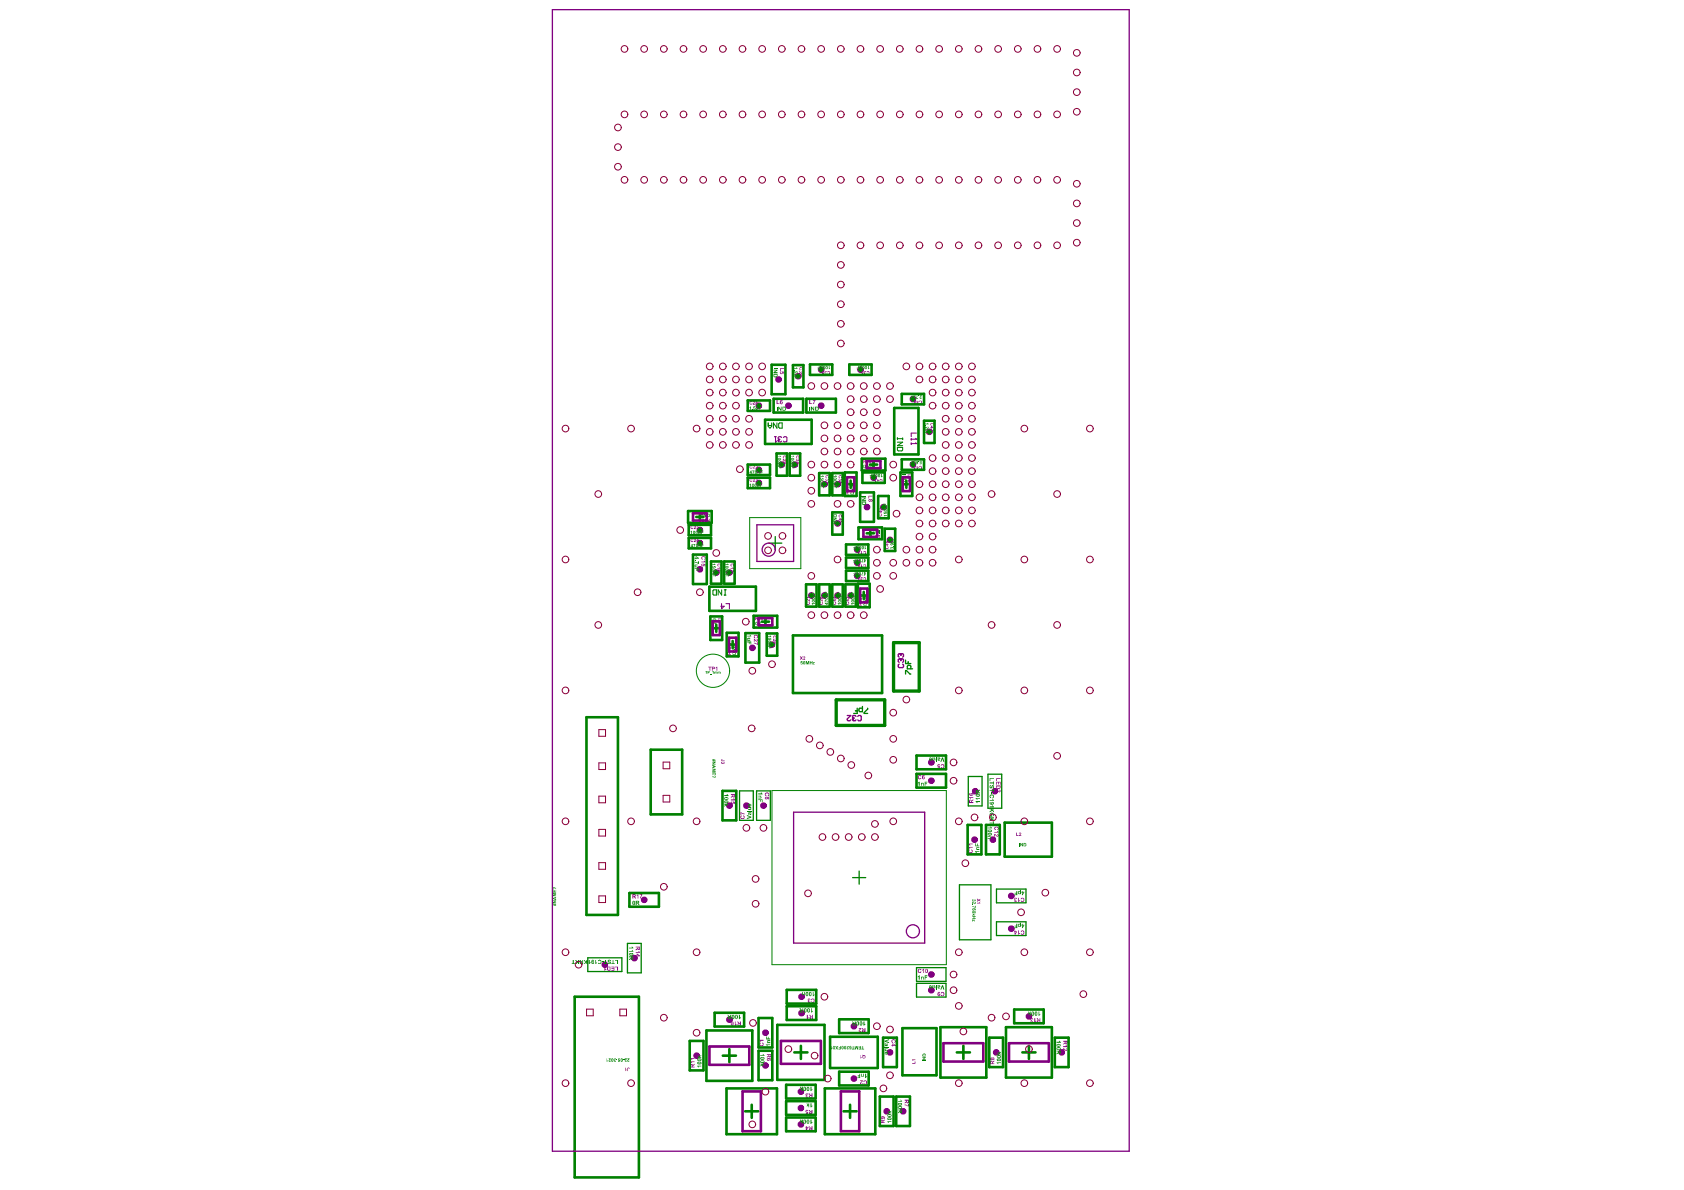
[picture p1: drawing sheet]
<svg xmlns="http://www.w3.org/2000/svg" width="297mm" height="210mm" viewBox="0 0 297 210" stroke-linecap="round" stroke-linejoin="round" font-family="sans-serif">
<g fill="none" stroke="#800080" stroke-width=".92">
<circle cx="133.9" cy="71.6" r=".12"/>
<circle cx="137.3" cy="66.9" r=".12"/>
<circle cx="139.1" cy="71.6" r=".12"/>
<circle cx="140.8" cy="66.4" r=".12"/>
<circle cx="144.8" cy="65.2" r=".12"/>
<circle cx="144.8" cy="71.6" r=".12"/>
<circle cx="151.8" cy="65.2" r=".12"/>
<circle cx="161" cy="70.4" r=".12"/>
<circle cx="163.9" cy="76.2" r=".12"/>
<circle cx="123.5" cy="93.5" r=".12"/>
<circle cx="123.5" cy="95.8" r=".12"/>
<circle cx="133.9" cy="85.2" r=".12"/>
<circle cx="133.9" cy="82.9" r=".12"/>
<circle cx="137.9" cy="81.9" r=".12"/>
<circle cx="140.2" cy="81.9" r=".12"/>
<circle cx="145.4" cy="85.4" r=".12"/>
<circle cx="147.7" cy="92.3" r=".12"/>
<circle cx="147.7" cy="85.4" r=".12"/>
<circle cx="151.2" cy="97" r=".12"/>
<circle cx="151.2" cy="99.3" r=".12"/>
<circle cx="152.9" cy="89.5" r=".12"/>
<circle cx="154.1" cy="84.3" r=".12"/>
<circle cx="155.8" cy="89.5" r=".12"/>
<circle cx="157" cy="95.2" r=".12"/>
<circle cx="161" cy="81.9" r=".12"/>
<circle cx="123.5" cy="100.4" r=".12"/>
<circle cx="126.3" cy="101" r=".12"/>
<circle cx="128.7" cy="101" r=".12"/>
<circle cx="132.7" cy="114.3" r=".12"/>
<circle cx="136.2" cy="113.7" r=".12"/>
<circle cx="143.1" cy="105" r=".12"/>
<circle cx="145.4" cy="105" r=".12"/>
<circle cx="147.7" cy="105" r=".12"/>
<circle cx="150" cy="105" r=".12"/>
<circle cx="151.2" cy="101.6" r=".12"/>
<circle cx="164.3" cy="137.7" r=".12"/>
<circle cx="164.3" cy="134.5" r=".12"/>
<circle cx="172" cy="139.6" r=".12"/>
<circle cx="175.5" cy="139.6" r=".12"/>
<circle cx="113.6" cy="158.7" r=".12"/>
<circle cx="128.7" cy="142.1" r=".12"/>
<circle cx="131.7" cy="142.1" r=".12"/>
<circle cx="134.7" cy="142.1" r=".12"/>
<circle cx="171.9" cy="148.1" r=".12"/>
<circle cx="175.1" cy="148.1" r=".12"/>
<circle cx="178.4" cy="158" r=".12"/>
<circle cx="106.7" cy="170.2" r=".12"/>
<circle cx="111.9" cy="169" r=".12"/>
<circle cx="128.7" cy="179.9" r=".12"/>
<circle cx="141.4" cy="178.7" r=".12"/>
<circle cx="141.4" cy="175.8" r=".12"/>
<circle cx="164.3" cy="174.7" r=".12"/>
<circle cx="164.3" cy="171.9" r=".12"/>
<circle cx="178.4" cy="163.8" r=".12"/>
<circle cx="181.5" cy="179.3" r=".12"/>
<circle cx="122.9" cy="186.2" r=".12"/>
<circle cx="135" cy="187.9" r=".12"/>
<circle cx="135" cy="182.2" r=".12"/>
<circle cx="141.3" cy="192.6" r=".12"/>
<circle cx="141.3" cy="198.3" r=".12"/>
<circle cx="141.3" cy="195.4" r=".12"/>
<circle cx="150.6" cy="190.2" r=".12"/>
<circle cx="150.6" cy="181" r=".12"/>
<circle cx="156.4" cy="196" r=".12"/>
<circle cx="157" cy="185.6" r=".12"/>
<circle cx="159.3" cy="196" r=".12"/>
<circle cx="175.7" cy="185.6" r=".12"/>
<circle cx="187.3" cy="185.6" r=".12"/>
</g>
<g fill="#008000">
<path d="M121.8 93.7l.3-.1v.6h-.2v-.4h-.1z"/>
<path d="M123.7 93.6h.4v.1h-.3v.1h.2v.2h-.2v.2h-.1z"/>
<path d="M122.3 96h.3l-.1 .5-.2-.1 .2-.3h-.2z"/>
<path d="M123.2 96.1h.4v.4h-.1v-.3h-.2v.3h-.1z"/>
<path d="M123.7 96h.4h-.2v.2h.2l-.2 .1v.2h-.2z"/>
<path d="M143.2 106.4h.6v.1h-.5l.1 .1-.1 .1z"/>
<path d="M143.2 104.4l.1 .3h.1l.1-.2v.2h.3v.1h-.6z"/>
<path d="M147.8 106.4h.6v.1h-.4l.1 .2h-.1z"/>
<path d="M147.8 104.4h.1v.3h.2v-.2v.2h.3v.1h-.6z"/>
<path d="M145.5 105.8l.6 .3-.5-.2v.3h-.1z"/>
<path d="M145.7 104.9h.4v.1h-.4l.1 .2h.3v.1h-.4z"/>
<path d="M145.5 104.3h.1v.3l.2-.2v.2h.3v.2h-.6z"/>
<path d="M152.3 105.8h.6l-.4 .3h.4v.1h-.6v-.1l.4-.2h-.4z"/>
<path d="M150.1 106.4h.6v.1h-.4l.1 .2h-.2z"/>
<path d="M150.1 104.4h.1v.3l.3-.2v.2h.2v.1h-.6z"/>
<path d="M163.2 74.7h.4l-.1-.1h.1l.2 .2h-.6z"/>
<path d="M163.2 75l.1 .1z"/>
<path d="M163.2 75.3h.1l.2 .2h.2l-.1-.1 .1-.1a.22 .22 0 0 1 0 .3 .22 .22 0 0 1-.4-.2l-.1 .2z"/>
<path d="M163.2 76.3h.6v.4l-.1-.3h-.2v.2v-.2h-.3z"/>
<path d="M97.5 158.8h.6l-.4 .4h.4v.1h-.6v-.1l.4-.2h-.4z"/>
<path d="M97.5 157.5h.6v.2h-.5l.5 .1v.1l-.5 .1 .5 .1h-.6v-.2l.4-.1-.4-.1z"/>
<path d="M97.5 157h.1v.3h.1v-.3h.2v.3h.1l.1-.3v.4h-.6z"/>
<path d="M111 167.2h.5l-.1-.2h.1l.2 .3h-.7z"/>
<path d="M111 167.8h.5l-.1-.2h.1l.2 .3h-.7z"/>
<path d="M123 188h.7v.1h-.5l.1 .1-.1 .1z"/>
<path d="M123.2 186.1l.2 .2 .3-.2-.2 .2 .2 .3h-.7v-.1h.4l-.2-.2z"/>
<path d="M125.6 134.4h.6v.1l-.4 .2h.4v.1h-.6l.4-.3h-.4z"/>
<path d="M125.6 135.6h.6v.2h-.4l.4 .2v.1h-.6v-.1h.5l-.5-.1v-.1l.5-.1z"/>
<path d="M125.6 136.3h.6v.4h-.1v-.3h-.1v.3h-.1v-.3h-.2l-.1 .3z"/>
<path d="M125.6 99.5h.4v-.1l.2 .3h-.6z"/>
<path d="M125.6 99.9l.2-.1v.3h.1v-.3l.3 .1v.3l-.2-.2a.21 .21 0 0 1-.3 .2 .21 .21 0 0 1-.1-.3z"/>
<path d="M125.6 100.8h.4v.1a.16 .16 0 0 1 .1 .2 .16 .16 0 0 1-.2 .1h-.3v-.1h.3l.1-.2h-.4z"/>
<path d="M125.6 101.3h.6v.4h-.1v-.3l-.2 .2v-.2h-.3z"/>
<path d="M122.5 98.7h.2v.2h-.2z"/>
<path d="M122.5 99.1l.6 .2v-.3h.2v.5l-.8-.3z"/>
<path d="M122.5 99.7l.6-.1v.1l-.5 .1 .1 .1h.4v.2h-.6l.1-.2z"/>
<path d="M122.5 100.2h.8v.5h-.1v-.3h-.2v.3h-.1v-.3h-.4z"/>
<path d="M129.2 114.4h.6v.2l-.4 .2h.4v.1h-.6l.4-.3h-.4z"/>
<path d="M127.9 99.5h.4v-.1h.1l.1 .3h-.6z"/>
<path d="M127.9 101.3h.6v.4h-.1v-.3l-.2 .2v-.2h-.3z"/>
<path d="M134.1 186.1h.5l-.1-.2h.2l.2 .3h-.8z"/>
<path d="M134.1 187.6h.8v.2h-.5l.2 .3-.2-.2-.3 .2 .2-.3h-.2z"/>
<path d="M131.8 112.1h.5l-.1-.1h.2l.1 .3h-.7z"/>
<path d="M131.8 112.6l.5-.1v.2h-.4v.2h.4v.1h-.5z"/>
<path d="M131.8 113.1h.7v.6h-.1v-.4h-.2v.3h-.1v-.3h-.3z"/>
<path d="M139.5 80.5h.4l-.1-.1h.2l.1 .2z"/>
<path d="M139.5 82.2h.6v.4h-.1v-.2l-.3 .2v-.2h-.2z"/>
<path d="M137.2 80.5h.4l-.1-.1h.1l.2 .2z"/>
<path d="M137.2 82.2h.6v.4h-.1v-.2l-.3 .2v-.2h-.2z"/>
<path d="M141.3 116.6h.3l-.3 .2a.21 .21 0 0 1 .3 .2 .21 .21 0 0 1-.1 .2 .21 .21 0 0 1-.3-.1h.3l-.1-.2-.2 .1z"/>
<path d="M142.1 116.6h.2l.1 .4 .2-.4h.1v.6h-.1v-.5l-.1 .5h-.1l-.1-.5v.5h-.2z"/>
<path d="M142.8 116.6h.2v.2h.2v-.2h.1v.6h-.1v-.2h-.2v.2h-.2z"/>
<path d="M143.4 116.8h.3l-.2 .2 .2 .2h-.3l.2-.3h-.2z"/>
<path d="M147 91.3h.6v.1l-.4 .3h.4v.1h-.6l.4-.4h-.4z"/>
<path d="M152 87.5h.8v.1h-.8z"/>
<path d="M152 87.7h.8v.2l-.6 .3h.6v.1h-.8v-.1l.5-.3h-.5z"/>
<path d="M156.5 197.8h.7v.1h-.5l.1 .2h-.2z"/>
<path d="M156.7 195.9l.2 .2 .3-.2-.2 .3 .2 .1v.1h-.7v-.1h.4z"/>
<path d="M156.1 183.6l.7-.3v.2l-.6 .1 .6 .2v.2l-.7-.2z"/>
<path d="M156.1 184.6h.7v.2h-.7z"/>
<path d="M156.1 185l.5-.1v.2h-.4v.2h.4v.1h-.5l.1-.1z"/>
<path d="M157.1 96.5h.1l.1 .1a.2 .2 0 0 1 .3 0 .2 .2 0 0 1-.1 .3v-.3l-.1 .1-.2-.1v.2h-.1z"/>
<path d="M157.5 96.3l.1 .1z"/>
<path d="M157.1 94.8h.1v.3l.2-.3v.3h.2v.1h-.5z"/>
<path d="M155.9 90.9h.6v.1h-.4v.1z"/>
<path d="M155.9 90.3l.2 .2a.21 .21 0 0 1 .2-.2 .21 .21 0 0 1 .2 .1 .21 .21 0 0 1-.1 .3v-.3h-.2v.3l-.3-.1z"/>
<path d="M156.1 89.4l.4-.1v.1l-.4 .1 .1 .1h.3v.1h-.4z"/>
<path d="M155.9 88.8h.1v.3l.2-.2v.2h.3v.1h-.6z"/>
<path d="M122.2 93.7a.25 .25 0 0 1 .4 0 .25 .25 0 0 1 0 .4 .25 .25 0 0 1-.4 0zM122.3 93.7v.4h.2v-.2z"/>
<path d="M122.7 93.7h.1a.27 .27 0 0 1 .3 .2 .27 .27 0 0 1-.2 .3l-.2-.1zM122.8 93.7v.4h.1v-.4z"/>
<path d="M123.2 93.8h.1a.18 .18 0 0 1 .2 .1 .18 .18 0 0 1 0 .2 .18 .18 0 0 1-.2 0v.3h-.1zM123.3 94a.13 .13 0 0 0 .2 0 .13 .13 0 0 0-.2 0z"/>
<path d="M122.1 96h.1v.5l-.4-.1zM122.1 96.1l-.2 .2h.2z"/>
<path d="M122.8 96a.28 .28 0 0 1 .4 .2 .28 .28 0 0 1-.2 .3h-.2zM122.9 96v.4h.1v-.4z"/>
<path d="M143.2 105.9a.3 .3 0 0 1 .4-.1 .3 .3 0 0 1 .1 .4 .33 .33 0 0 1-.5-.3zM143.3 106l.1 .2 .3-.1v-.1z"/>
<path d="M143.2 105.5h.1a.25 .25 0 0 1 .3-.1 .25 .25 0 0 1 .1 .4h-.3a.19 .19 0 0 1-.2 0 .19 .19 0 0 1 0-.3zM143.3 105.6l.1 .1a.15 .15 0 0 0 .2 0 .15 .15 0 0 0 0-.2z"/>
<path d="M143.4 104.9h.3v.3h.3v.1h-.7l.1-.1-.1-.1zM143.4 105.1a.15 .15 0 0 0 .3 0 .15 .15 0 0 0-.3 0z"/>
<path d="M147.8 105.9h.2a.23 .23 0 0 1 .3 0 .23 .23 0 0 1-.1 .3h-.4zM147.9 106l.1 .2 .3-.1v-.1z"/>
<path d="M147.8 105.5h.2a.23 .23 0 0 1 .3-.1 .23 .23 0 0 1 .1 .3 .23 .23 0 0 1-.3 .1h-.3zM147.9 105.6l.1 .1 .3-.1-.1-.1z"/>
<path d="M148 105l.4-.1v.3h.1v.1h-.5zM148.1 105.1a.11 .11 0 0 0 .2 0 .11 .11 0 0 0-.2 0z"/>
<path d="M145.5 106.3h.5l.1 .2-.3 .2zM145.7 106.5l.1 .1v-.1z"/>
<path d="M145.5 105.5a.33 .33 0 0 1 .3-.2 .33 .33 0 0 1 .3 .3 .33 .33 0 0 1-.4 .2 .33 .33 0 0 1-.2-.3zM145.6 105.5v.1h.4l-.1-.1z"/>
<path d="M152.4 106.4h.5v.4h-.6zM152.4 106.5v.2h.4v-.2z"/>
<path d="M152.3 105.3l.6-.2-.1 .2 .1 .4-.6-.2zM152.5 105.4l.2 .1v-.2z"/>
<path d="M150.1 105.9a.3 .3 0 0 1 .4-.1 .3 .3 0 0 1 .2 .4 .34 .34 0 0 1-.6-.3zM150.2 106l.2 .2 .2-.1v-.1z"/>
<path d="M150.1 105.5h.1a.25 .25 0 0 1 .3-.1 .25 .25 0 0 1 .1 .4h-.4zM150.2 105.6v.1l.4-.1-.1-.1z"/>
<path d="M150.3 104.9h.4v.3h.2v.1h-.6zM150.4 105.1v.1l.3-.1z"/>
<path d="M163 75.7h.6v.1a.2 .2 0 0 1-.2 .3 .2 .2 0 0 1-.2-.3h-.2zM163.3 76a.12 .12 0 0 0 .2 0 .12 .12 0 0 0-.2 0z"/>
<path d="M97.5 159.4l.4 .1 .1-.1 .1 .4-.6-.1v-.2l.2 .1zM97.7 159.5l.2 .2z"/>
<path d="M97.5 158.4l.6-.2-.1 .2 .1 .4-.6-.3zM97.6 158.5h.3v-.1z"/>
<path d="M97.5 156.5l.2-.1 .3 .3-.4-.2v.4zM98 156.6l.1 .1z"/>
<path d="M111 168.2a.36 .36 0 0 1 .5-.2 .36 .36 0 0 1 .2 .5 .36 .36 0 0 1-.5 .1 .36 .36 0 0 1-.2-.4zM111.1 168.3v.1h.5l-.1-.2z"/>
<path d="M111 168.7h.7v.5l-.3 .1-.1-.2-.3 .2v-.1l.3-.3h-.3zM111.4 168.9v.3h.1l.1-.3z"/>
<path d="M123 187.4a.46 .46 0 0 1 .8 .2h-.1a.38 .38 0 0 1-.4 .1 .38 .38 0 0 1-.3-.3zM123.1 187.5v.1h.5l-.1-.2z"/>
<path d="M123 186.8h.1a.42 .42 0 0 1 .7 .2 .42 .42 0 0 1-.5 .2 .42 .42 0 0 1-.3-.4zM123.1 186.9l.1 .1h.4v-.1z"/>
<path d="M125.6 133.9l.6 .1v.1h-.2l.2 .2h-.4zM125.9 134l.1 .1z"/>
<path d="M125.6 134.9l.6 .2v.2l-.6 .3 .2-.3zM125.9 135.1v.2l.1-.1z"/>
<path d="M125.8 137l.2 .1 .1-.3 .1 .3-.2 .2zM125.6 137l.2 .1z"/>
<path d="M125.7 109.2a.39 .39 0 0 1 .6 .1 .39 .39 0 0 1-.6-.1zM125.8 109.2v.1h.4v-.1z"/>
<path d="M125.8 109.6h.5v.2a.22 .22 0 0 1-.1 .2 .22 .22 0 0 1-.3-.1l-.1 .2 .2-.3zM126 109.7v.2h.2v-.2z"/>
<path d="M125.6 100.4a.31 .31 0 0 1 .4-.1 .31 .31 0 0 1 .2 .4h-.5zM125.7 100.4v.1h.4v-.1z"/>
<path d="M122.7 98.1l.6 .3v.1h-.5v.2l-.3-.2v-.1h.2zM122.8 98.2v.2h.3z"/>
<path d="M129.2 115.1l.5-.1 .1 .5h-.6zM129.3 115.2v.2h.4v-.3z"/>
<path d="M129.2 114l.6-.2-.2 .2v.2l.2 .2-.6-.3zM129.3 114.1h.3v-.1z"/>
<path d="M127.9 99.9a.29 .29 0 0 1 .4-.1 .29 .29 0 0 1 .2 .4h-.4l-.2-.1zM128 100l.1 .1h.4l-.1-.2z"/>
<path d="M127.9 100.4h.1a.26 .26 0 0 1 .4-.1 .26 .26 0 0 1 0 .4h-.4zM128 100.5h.5z"/>
<path d="M127.7 100.8h.6l.1 .2a.22 .22 0 0 1-.3 .2 .22 .22 0 0 1-.1-.3h-.3zM128 101a.13 .13 0 0 0 .2 0 .13 .13 0 0 0-.2 0z"/>
<path d="M134.1 186.6l.1-.1a.33 .33 0 0 1 .4-.1 .33 .33 0 0 1 .2 .4l-.1 .1a.38 .38 0 0 1-.4 .1 .38 .38 0 0 1-.2-.4zM134.2 186.6v.2h.5l-.1-.2z"/>
<path d="M134.1 187.2l.1-.1a.33 .33 0 0 1 .4-.1 .33 .33 0 0 1 .2 .4 .39 .39 0 0 1-.4 .1 .39 .39 0 0 1-.3-.3zM134.2 187.2v.1h.2a.16 .16 0 0 0 .3 .1 .15 .15 0 0 0 0-.2z"/>
<path d="M139.5 80.9l.1-.1a.25 .25 0 0 1 .3 0 .25 .25 0 0 1 .1 .3l-.4 .1zM139.6 80.9v.2h.4l-.1-.2z"/>
<path d="M139.5 81.3a.31 .31 0 0 1 .4-.1 .31 .31 0 0 1 .1 .4h-.4zM139.6 81.4l.3 .1 .1-.1z"/>
<path d="M139.3 81.7h.6l-.1 .1a.18 .18 0 0 1 0 .3 .18 .18 0 0 1-.2 0 .18 .18 0 0 1 0-.3h-.3zM139.6 81.9l.2 .1v-.2z"/>
<path d="M137.2 80.8a.33 .33 0 0 1 .4 0 .33 .33 0 0 1 .1 .3h-.5zM137.3 80.9v.2l.4-.1-.1-.1z"/>
<path d="M137.2 81.3h.1a.23 .23 0 0 1 .3-.1 .23 .23 0 0 1 .1 .3 .23 .23 0 0 1-.3 .1h-.2zM137.3 81.4v.1h.4l-.1-.1z"/>
<path d="M137 81.7h.6v.1a.2 .2 0 0 1-.2 .3 .2 .2 0 0 1-.2-.3h-.2zM137.3 81.9a.12 .12 0 0 0 .2 0 .12 .12 0 0 0-.2 0z"/>
<path d="M141.7 116.7a.25 .25 0 0 1 .3 0 .25 .25 0 0 1 0 .4 .25 .25 0 0 1-.3 0 .25 .25 0 0 1 0-.4zM141.8 116.7v.4h.1v-.4z"/>
<path d="M147 90.7h.6v.3a.29 .29 0 0 1-.3 .3 .29 .29 0 0 1-.3-.3zM147.1 90.9l.1 .2a.19 .19 0 0 0 .3 0 .19 .19 0 0 0 0-.2z"/>
<path d="M147 91.9l.6 .2v.1l-.6 .2 .1-.1zM147.2 92.1v.2l.3-.2z"/>
<path d="M152 88.5h.8v.2a.38 .38 0 0 1-.4 .4 .38 .38 0 0 1-.4-.4zM152.1 88.6a.27 .27 0 0 0 .3 .3 .27 .27 0 0 0 .3-.3z"/>
<path d="M156.5 197.2h.1a.42 .42 0 0 1 .7 .2 .5 .5 0 0 1-.8 0zM156.6 197.3l.1 .1h.5l-.1-.1z"/>
<path d="M156.5 196.6h.1a.42 .42 0 0 1 .7 .2h-.1a.38 .38 0 0 1-.4 .2 .38 .38 0 0 1-.3-.3zM156.6 196.7v.1h.6l-.1-.1z"/>
<path d="M156.1 184.1h.2l.1 .2h.1l-.1-.1 .1-.1 .1 .4h-.5zM156.2 184.3a.1 .1 0 0 0 .2 0 .1 .1 0 0 0-.2 0z"/>
<path d="M156.1 185.6a.28 .28 0 0 1 .5 0 .29 .29 0 0 1-.3 .5v-.4h-.1v.3h-.1zM156.4 185.7v.2l.1-.1z"/>
<path d="M157.1 95.9a.29 .29 0 0 1 .3-.1 .29 .29 0 0 1 .2 .3l-.2-.2a.2 .2 0 0 1-.2 .3 .2 .2 0 0 1-.1-.3zM157.1 96l.3 .1-.1-.2z"/>
<path d="M157.2 95.4l.4-.1v.3h.2v.1h-.6zM157.3 95.5a.15 .15 0 0 0 .3 0 .15 .15 0 0 0-.3 0z"/>
<path d="M155.9 89.9h.1a.25 .25 0 0 1 .4-.1 .25 .25 0 0 1 0 .4h-.4l-.1-.1zM156 90v.1l.4-.1z"/>
</g>
<path d="M158.3 78.9h.9v.5l-.1 .1h-.7l-.1-.1zM158.3 77.4h.9M158.3 77.2v.3M158.3 78h.9l-.9 .6h.9M159.2 77.2v.3" fill="none" stroke="#008000" stroke-width=".18"/>
<g fill="#008000">
<path d="M162.7 187h.6v.2h-.6z"/>
<path d="M162.7 186.5h.6l-.4 .3h.4v.1h-.6v-.1l.4-.2h-.4z"/>
<path d="M162.8 185.9a.29 .29 0 0 1 .3-.1 .29 .29 0 0 1 .2 .3v.2h-.6zM162.8 186.1v.1h.4v-.2z"/>
</g>
<path d="M159.7 116.4v.6h1M159.7 118.9v-.6l1 .6M160.2 116.7v.3M160.7 118v-.5l-.2-.1h-.3l-.2 .1v.5h1" fill="none" stroke="#008000" stroke-width=".23"/>
<g fill="#008000">
<path d="M172 150.2h.7v.1h-.5l.1 .1-.1 .1z"/>
<path d="M172.2 149.5h.5v.1h-.4v.1h.4v.2h-.5z"/>
<path d="M172 148.7h.2v.5h.1v-.4h.1v.4h.3v.1h-.7z"/>
<path d="M172.1 141.3h.8v.2h-.6l.1 .1h-.1z"/>
<path d="M172.1 140.8h.8v.1h-.6l.1 .2h-.1z"/>
<path d="M175.8 187.4h.8v.1h-.6l.1 .2h-.1z"/>
<path d="M176 185.5l.2 .2 .4-.2-.3 .3 .3 .1v.1h-.8v-.1h.4z"/>
<path d="M174.2 146h.5v-.2h.1l.2 .3h-.8z"/>
<path d="M174.2 147.5h.5v.5h-.5v-.1l.5-.1-.1-.2h-.4z"/>
<path d="M174.6 137.3h.7v.1h-.6v.4h-.1z"/>
<path d="M174.6 138h.6v-.2h.1v.6h-.1v-.2h-.6z"/>
<path d="M174.6 138.6l.2-.1-.1 .3 .2 .1a.26 .26 0 0 1 .1-.3 .26 .26 0 0 1 .3 .1v.3l-.2 .1 .1-.4h-.2a.28 .28 0 0 1-.3 .4 .28 .28 0 0 1-.1-.5z"/>
<path d="M174.6 139.4h.6v-.3h.1v.6h-.1v-.2h-.6z"/>
<path d="M174.7 139.8h.2v.3h-.2z"/>
<path d="M174.6 140.2a.4 .4 0 0 1 .6 0 .4 .4 0 0 1 .1 .5l-.2 .1v-.1a.23 .23 0 0 0 0-.4 .23 .23 0 0 0-.3 0 .23 .23 0 0 0-.1 .3l.2 .1-.1 .1-.2-.2z"/>
<path d="M174.6 141.1h.5l-.1-.2h.1l.2 .3h-.7z"/>
<path d="M174.6 142.2h.5l-.1-.1h.1l.2 .3h-.7z"/>
<path d="M174.6 142.6h.7v.2h-.3l.3 .3v.2l-.3-.3-.4 .3v-.2l.3-.2-.3-.1z"/>
<path d="M174.6 143.5a.39 .39 0 0 1 .6-.1 .39 .39 0 0 1-.1 .7v-.2a.22 .22 0 0 0-.1-.4 .22 .22 0 0 0-.3 .3l.2 .1v-.2h.1v.4l-.4-.1z"/>
<path d="M174.6 144.2h.7v.1h-.3l.3 .3v.2l-.3-.2-.4 .3v-.3l.3-.1-.3-.2z"/>
<path d="M174.6 145.1h.6v-.2h.1v.6h-.1v-.3h-.6z"/>
<path d="M186.4 183.8h.5l-.1-.2h.1l.2 .3h-.7z"/>
<path d="M127.7 140.2h.6l-.1-.1h.1l.2 .3h-.8z"/>
<path d="M127.7 141.8h.8v.1h-.4l.2 .4-.2-.2-.4 .2v-.2l.3-.1-.3-.1z"/>
<path d="M131.7 143.8l.8 .3v.1l-.8 .3v-.2l.6-.2-.6-.2z"/>
<path d="M131.7 143h.8v.1h-.8z"/>
<path d="M132 142.4h.5v.4l-.5 .1v-.2h.4v-.2h-.4z"/>
<path d="M133.7 139.9h.6l-.1-.1h.1l.2 .3h-.8z"/>
<path d="M133.7 140.4h.6v.4h-.6v-.1h.5l-.1-.2h-.4z"/>
<path d="M133.7 141h.8v.5h-.1v-.4h-.2v.3h-.1v-.3h-.4z"/>
<path d="M135.1 184.2h.8v.1h-.6l.1 .2h-.1z"/>
<path d="M135.3 183.5h.6v.1h-.5v.2h.5v.2h-.6z"/>
<path d="M135.2 182.8h.1v.4h.1v-.3h.2v.3h.3v.2h-.7z"/>
<path d="M136.4 64.9h.7v.1h-.7z"/>
<path d="M136.4 65.2h.7v.1l-.4 .3h.4v.2h-.7v-.2l.5-.3h-.5z"/>
<path d="M147 84h.4v-.2h.1l.1 .3h-.6z"/>
<path d="M147 85.7h.6v.4h-.1v-.3l-.3 .2v-.2h-.2z"/>
<path d="M150 86.2h.6v.1l-.4 .2h.4v.1h-.6l.4-.4z"/>
<path d="M158.4 194.2h.5l-.1-.1 .1-.1 .2 .3h-.7z"/>
<path d="M171.5 158.7l.2-.1-.1 .3 .2-.1 .2 .1-.1-.3 .2 .1-.1 .3-.2-.1-.1 .1a.22 .22 0 0 1-.2-.1 .22 .22 0 0 1 0-.2z"/>
<path d="M171.5 159.1l.5 .3-.1-.3a.21 .21 0 0 1 .2 .2 .21 .21 0 0 1-.2 .2 .21 .21 0 0 1-.2-.3l-.1 .3h-.1z"/>
<path d="M171.5 159.5l.1 .2z"/>
<path d="M171.5 159.8l.5 .2v-.2h.1v.3l-.6-.2z"/>
<path d="M171.5 161.2h.6h-.3l.1 .3-.1-.1-.3 .1 .2-.2z"/>
<path d="M171.5 161.6h.6v.1h-.2v.2h.2v.2h-.6v-.2h.2v-.2h-.2z"/>
<path d="M171.5 162.2l.3 .2 .1-.2v.3l-.3-.2v.2h-.1z"/>
<path d="M108.5 169.3h.5v.7h-.2v-.5h-.3z"/>
<path d="M108.1 169.3h.1v.6h.2v.1h-.6v-.1h.3z"/>
<path d="M107.2 169.4a.33 .33 0 0 1 .3-.1 .33 .33 0 0 1 .3 .3h-.1a.18 .18 0 0 0-.2-.2 .18 .18 0 0 0-.2 .2 .31 .31 0 0 1 .4 .1 .31 .31 0 0 1 0 .3l-.5-.1 .2-.1v.1h.2v-.1l-.4-.2z"/>
<path d="M106.7 169.3h.2v.6h.2v.1h-.6v-.1h.2z"/>
<path d="M106.1 169.5h.3v.1h-.3z"/>
<path d="M105.5 169.3a.37 .37 0 0 1 .6 .1 .37 .37 0 0 1-.1 .5 .37 .37 0 0 1-.5 0l.1-.1a.23 .23 0 0 0 .4 0 .23 .23 0 0 0-.1-.3l-.1-.1-.2 .2-.1-.1z"/>
<path d="M105 169.3h.1v.6l.2-.2-.2 .3h-.1z"/>
<path d="M103.8 169.3h.2v.6l.2-.2-.2 .3h-.2z"/>
<path d="M103 169.3h.1l.2 .3 .1-.3h.2v.7h-.2v-.3l-.3 .3h-.1l.3-.3z"/>
<path d="M101.4 169.3h.2l.2 .3 .2-.3h.1v.7h-.1v-.3l-.3 .3h-.3l.3-.3z"/>
<path d="M101 169.3h.2v.6h.2v.1h-.6v-.1h.2z"/>
<path d="M130.3 179h.2v.5l.2-.1v.2l-.2 .2h-.2z"/>
<path d="M124.4 118.4h.4h-.2v.4h-.1v-.4z"/>
<path d="M125.2 118.9l.4 .1z"/>
<path d="M125.6 118.4h.3v.4h-.1v-.3h-.2z"/>
<path d="M126 118.5h.5v.3h-.1v-.3h-.1v.3l-.2-.3v.3h-.1z"/>
<path d="M126.6 118.5h.4l.1 .3h-.1v-.3h-.1v.3l-.2-.3v.3h-.1z"/>
<path d="M135.4 112.3h.5l-.1-.2h.1l.1 .3h-.6z"/>
<path d="M135.4 112.6h.2l-.1 .2h.2v-.2h.3v.3l-.2-.2a.19 .19 0 0 1-.2 .2 .19 .19 0 0 1-.2-.3z"/>
<path d="M135.4 113.5h.5v.3h-.5v-.1h.4v-.1h-.4z"/>
<path d="M135.4 114h.6v.4h-.1v-.3h-.1v.3h-.1v-.3h-.3z"/>
<path d="M172.2 140.1a.37 .37 0 0 1 .4-.1 .37 .37 0 0 1 .2 .5 .46 .46 0 0 1-.7-.3zM172.2 140.2l.1 .2h.4l-.1-.2z"/>
<path d="M172.2 139.4l.2-.1 .2 .2 .3-.3v.2l-.3 .3v.1h.3v.1h-.8zM172.3 139.5v.3h.1v-.3z"/>
<path d="M175.9 186.8a.37 .37 0 0 1 .4-.1 .37 .37 0 0 1 .2 .4 .46 .46 0 0 1-.7-.2zM175.9 186.9l.2 .1h.3v-.1z"/>
<path d="M175.9 186.2a.4 .4 0 0 1 .4-.1 .4 .4 0 0 1 .3 .4 .41 .41 0 0 1-.5 .1 .41 .41 0 0 1-.2-.4zM175.9 186.3l.1 .2 .4-.1v-.1z"/>
<path d="M174.2 146.5l.1-.1a.35 .35 0 0 1 .5-.1 .35 .35 0 0 1 .1 .5 .43 .43 0 0 1-.4 0 .43 .43 0 0 1-.3-.3zM174.3 146.5v.1h.6l-.1-.1z"/>
<path d="M174.2 147h.1a.33 .33 0 0 1 .4-.1 .33 .33 0 0 1 .2 .4 .39 .39 0 0 1-.4 .1 .39 .39 0 0 1-.3-.4zM174.3 147.1v.1h.6l-.1-.2z"/>
<path d="M174.6 141.5h.1v.2l.2 .1a.24 .24 0 0 1 .2-.3 .24 .24 0 0 1 .2 .2 .24 .24 0 0 1-.3 .2h-.4zM175 141.7a.11 .11 0 0 0 .2 0 .11 .11 0 0 0-.2 0z"/>
<path d="M186.4 184.2a.39 .39 0 0 1 .7 .1v.1a.37 .37 0 0 1-.5 .2 .37 .37 0 0 1-.2-.4zM186.5 184.3v.2l.5-.1v-.1z"/>
<path d="M186.4 184.8a.46 .46 0 0 1 .7 .2 .5 .5 0 0 1-.7 0zM186.5 184.9v.2l.5-.1v-.1z"/>
<path d="M186.4 185.3h.7v.6h-.3l-.1-.1-.3 .2v-.2l.3-.2v-.1h-.3zM186.8 185.5v.3h.2v-.3z"/>
<path d="M127.7 140.7a.47 .47 0 0 1 .8 .2 .39 .39 0 0 1-.4 .2 .39 .39 0 0 1-.4-.3zM127.9 140.8v.1h.5l-.1-.1z"/>
<path d="M127.7 141.3h.1a.42 .42 0 0 1 .7 .2 .42 .42 0 0 1-.4 .2 .42 .42 0 0 1-.4-.4zM127.9 141.4v.1h.5l-.1-.1z"/>
<path d="M132 143.4l.5-.2-.1 .2a.2 .2 0 0 1 .1 .3 .2 .2 0 0 1-.3 0 .2 .2 0 0 1 0-.2l-.1 .3zM132.2 143.5a.15 .15 0 0 0 .3 0 .15 .15 0 0 0-.3 0z"/>
<path d="M132 141.9l.3-.1v.3h.1v-.3a.27 .27 0 0 1 .1 .3 .27 .27 0 0 1-.4 .1 .27 .27 0 0 1-.1-.3zM132.1 141.9v.2h.1v-.2z"/>
<path d="M136.4 65.9h.7v.3a.35 .35 0 0 1-.3 .4 .35 .35 0 0 1-.4-.4zM136.6 66.1v.3l.4-.1v-.2z"/>
<path d="M147 84.3a.38 .38 0 0 1 .6 .2 .32 .32 0 0 1-.4 .2 .32 .32 0 0 1-.2-.4zM147.1 84.4v.1h.4l-.1-.2z"/>
<path d="M147 84.8a.3 .3 0 0 1 .4-.1 .3 .3 0 0 1 .1 .3 .29 .29 0 0 1-.3 .1 .29 .29 0 0 1-.2-.3zM147.1 84.9v.1h.3l.1-.2z"/>
<path d="M146.8 85.2h.6v.1a.18 .18 0 0 1-.1 .2 .18 .18 0 0 1-.2 0 .18 .18 0 0 1 0-.2h-.3zM147.1 85.4a.13 .13 0 0 0 .2 0 .13 .13 0 0 0-.2 0z"/>
<path d="M150.1 86.8h.4l.1 .4h-.6zM150.1 86.9v.2h.4v-.1a.19 .19 0 0 0-.1-.2 .19 .19 0 0 0-.3 .1z"/>
<path d="M150 85.7l.6-.2v.1h-.1l.1 .4-.6-.1zM150.1 85.8l.3 .1v-.2z"/>
<path d="M158.4 194.6a.46 .46 0 0 1 .7 .2 .44 .44 0 0 1-.7-.1zM158.5 194.7v.1h.5l-.1-.1z"/>
<path d="M158.4 195.3a.42 .42 0 0 1 .4-.2 .42 .42 0 0 1 .3 .3 .46 .46 0 0 1-.7-.1zM158.5 195.3l.2 .1a.15 .15 0 0 0 .2 .1 .15 .15 0 0 0 0-.2z"/>
<path d="M158.4 195.7h.7v.6h-.3l-.1-.2-.3 .3v-.2l.3-.2v-.2h-.3zM158.8 195.8v.3h.2v-.3z"/>
<path d="M171.5 160.3a.31 .31 0 0 1 .4-.1 .31 .31 0 0 1 .1 .4v-.2h-.1v.2h-.3zM171.6 160.4l.2 .1v-.1z"/>
<path d="M171.5 160.8l.1-.1 .2 .1a.16 .16 0 0 1 .2-.1 .16 .16 0 0 1 0 .3 .16 .16 0 0 1-.2-.1v.1a.19 .19 0 0 1-.2 0 .19 .19 0 0 1-.1-.2zM171.8 160.9a.1 .1 0 0 0 .2 0 .1 .1 0 0 0-.2 0zM171.6 160.8v.1h.2l-.1-.1z"/>
<path d="M104.3 169.5l.2-.2 .3 .1-.1 .1-.2-.1-.1 .2a.25 .25 0 0 1 .4 .2 .25 .25 0 0 1-.3 .3 .25 .25 0 0 1-.2-.4zM104.5 169.8a.12 .12 0 0 0 .2 0 .12 .12 0 0 0-.2 0z"/>
<path d="M102.2 169.3h.2l.2 .3h.1v-.3h.1v.7h-.2a.21 .21 0 0 1-.3-.1 .21 .21 0 0 1 .1-.3zM102.4 169.7v.2h.3v-.2z"/>
<path d="M129.7 179a.39 .39 0 0 1 .5 .3 .39 .39 0 0 1-.3 .5 .62 .62 0 0 1-.2-.8zM129.8 179.2l.1 .5 .1-.3a.15 .15 0 0 0 0-.2 .15 .15 0 0 0-.2 0z"/>
<path d="M129.1 179.1a.33 .33 0 0 1 .5 .2 .33 .33 0 0 1-.3 .4l-.2-.1zM129.2 179.2l.1 .5 .1-.6z"/>
<path d="M128.3 179h.2l.2 .3h.1v-.3h.2v.7h-.5l-.2-.2 .3-.2zM128.5 179.5v.1h.3v-.2z"/>
<path d="M124.8 118.4h.4v.2l-.3 .1v.1h-.1zM124.9 118.4v.1h.2z"/>
<path d="M135.4 113.1l.2-.1a.25 .25 0 0 1 .4 .1 .25 .25 0 0 1-.1 .3 .25 .25 0 0 1-.3-.1h-.2zM135.5 113.1l.1 .2 .4-.1z"/>
<path d="M133.1 110a.3 .3 0 0 1 .6 0 .3 .3 0 0 1-.6 0zM133.3 109.8v.4h.1l.1-.3z"/>
<path d="M133.7 109.7h.4a.15 .15 0 0 1 .1 .2 .15 .15 0 0 1-.2 .1l.2 .3-.2-.3h-.2v.3h-.1zM133.8 109.8v.1h.3z"/>
</g>
<path d="M125.9 104h.5v1h-.5l-.1-.2v-.6zM127.3 104v1l-.6-1v1M127.8 105h.3M127.8 104h.3M127.9 104v1" fill="none" stroke="#008000" stroke-width=".18"/>
<g fill="#008000">
<path d="M124.1 90.6h.1l.3 .4v-.4h.1v.6h-.1l-.3-.4v.4h-.1z"/>
<path d="M132.2 85.5l.2-.2v.6h-.1v-.4l-.1 .1z"/>
<path d="M134.1 85.3h.4l-.3 .1v.2h.2h-.2v.3h-.1z"/>
<path d="M132.7 83h.4l-.2 .6-.2-.1 .2-.4h-.2z"/>
<path d="M133.6 83.2h.4v.4h-.1v-.4l-.2 .1v.3h-.1z"/>
<path d="M134.2 83h.4v.1h-.3v.1h.2v.1h-.2v.3h-.1z"/>
<path d="M132.2 71.8l.2-.1v.6h-.1v-.4h-.1z"/>
<path d="M132.7 72.1l.1 .2z"/>
<path d="M132.9 71.7h.3l-.2 .2a.21 .21 0 0 1 .3 .1 .21 .21 0 0 1-.2 .3 .21 .21 0 0 1-.2-.2h.3l-.1-.1h-.2z"/>
<path d="M133.9 71.7h.4v.1h-.3v.1h.2v.1h-.2v.3h-.1z"/>
<path d="M143 197.5h.1v.5l.2-.1-.2 .4h-.1z"/>
<path d="M141.1 197.5h.2l.1 .2v-.2h.2v.7h-.2v-.4l-.3 .2 .2-.2z"/>
<path d="M143 194.6h.1v.5l.2-.1-.2 .3h-.1z"/>
<path d="M142.3 194.6l.3 .2v-.2h.1v.7h-.1v-.3l-.3 .1 .1-.2z"/>
<path d="M152.6 189.4h.2v.5l.1-.1v.2l-.2 .2h-.1z"/>
<path d="M151.9 189.4h.1v.4l.1 .1 .1-.5h.2v.5h-.5z"/>
<path d="M151.3 189.7h.3v-.3h.1v.8h-.5v-.2h.4v-.1h-.3z"/>
<path d="M152.1 184.5h.1v.5h.2v.1h-.5v-.1h.2z"/>
<path d="M151.4 184.5h.5v.6h-.4v-.1h.3v-.1h-.3v-.1h.3v-.2z"/>
<path d="M150.8 184.5h.1v.5l.1-.5h.1l.1 .5v-.5h.2v.6h-.2l-.1-.4-.2 .4h-.1z"/>
<path d="M150.4 184.5h.1v.5h.2v.1h-.5v-.1h.2z"/>
<path d="M149.4 184.5h.3l-.2 .5 .2-.1a.22 .22 0 0 1-.2 .2 .22 .22 0 0 1-.2-.3 .22 .22 0 0 1 .2-.2z"/>
<path d="M148 184.8h.2v-.3h.1v.6h-.4v-.1h.3z"/>
<path d="M147.3 184.5h.2l.1 .2 .1-.2h.2l-.2 .3 .1 .3-.2-.2-.2 .2 .1-.3z"/>
<path d="M146.5 184.5h.2v.4l.1-.1-.1 .3h-.2z"/>
<path d="M152.3 180.2h.2v.5l.2-.1-.2 .3h-.2z"/>
<path d="M143.1 177.8h.1v.6l.2-.1-.2 .3h-.1z"/>
<path d="M143.4 175h.1v.5l.2-.1-.2 .3h-.1z"/>
<path d="M141.5 175h.1v.4l.2-.1v-.3h.2v.5l-.5-.1z"/>
<path d="M124.7 90.7l.5-.1v.6l-.4-.1zM124.8 90.8a.19 .19 0 0 0 0 .2 .19 .19 0 0 0 .2 .1v-.4z"/>
<path d="M123.5 90.6l.1 .1 .4-.1-.2 .6h-.1zM123.7 90.9l.1 .2 .1-.2z"/>
<path d="M132.7 85.3h.1a.3 .3 0 0 1 .3 .3 .3 .3 0 0 1-.4 .3zM132.7 85.5v.3h.2v-.3z"/>
<path d="M133.2 85.3h.1a.33 .33 0 0 1 .2 .3 .33 .33 0 0 1-.3 .3l-.1-.1zM133.2 85.4v.4h.1v-.4z"/>
<path d="M133.6 85.5h.1a.2 .2 0 0 1 .3 .2 .2 .2 0 0 1-.3 .2v.1h-.1zM133.7 85.7a.13 .13 0 0 0 .2 0 .13 .13 0 0 0-.2 0z"/>
<path d="M132.4 83h.2v.6l-.4-.1zM132.4 83.2l-.1 .1h.1z"/>
<path d="M133.2 83.1a.26 .26 0 0 1 .3 .1 .26 .26 0 0 1-.1 .4l-.2-.1zM133.3 83.1v.4h.1v-.4z"/>
<path d="M133.3 71.9h.1a.18 .18 0 0 1 .3 0 .18 .18 0 0 1 0 .3 .18 .18 0 0 1-.3 0v.2h-.1zM133.4 72.1a.15 .15 0 0 0 .3 0 .15 .15 0 0 0-.3 0z"/>
<path d="M142.3 197.5a.34 .34 0 0 1 .5 .1 .34 .34 0 0 1-.1 .5 .26 .26 0 0 1-.3 .1 .26 .26 0 0 1-.1-.4zM142.4 197.6v.5h.2v-.5z"/>
<path d="M141.8 197.5a.39 .39 0 0 1 .4 .3 .39 .39 0 0 1-.3 .5 .62 .62 0 0 1-.1-.8zM141.8 197.7l.1 .4 .1-.2a.15 .15 0 0 0 .1-.2 .15 .15 0 0 0-.3 0z"/>
<path d="M149.8 184.5h.2a.28 .28 0 0 1 .2 .2 .28 .28 0 0 1-.1 .4h-.2l-.1-.2h.3v-.1l-.3 .1zM149.9 184.7a.1 .1 0 0 0 .2 0 .1 .1 0 0 0-.2 0z"/>
<path d="M148.9 184.6l.1-.1a.3 .3 0 0 1 .3 .3 .3 .3 0 0 1-.3 .3l-.1-.1zM149 184.6v.4h.1v-.4z"/>
<path d="M148.5 184.5h.1a.33 .33 0 0 1 .2 .3 .33 .33 0 0 1-.3 .3l-.1-.2zM148.5 184.6v.4h.2v-.4z"/>
<path d="M147 184.5h.1a.28 .28 0 0 1 .3 .2 .28 .28 0 0 1-.2 .4h-.2zM147 184.6v.3l.1 .1 .1-.4z"/>
<path d="M151.7 180.2a.35 .35 0 0 1 .5 .3 .35 .35 0 0 1-.4 .4l-.1-.1zM151.8 180.3v.4l.1 .1v-.5z"/>
<path d="M151.1 180.2a.35 .35 0 0 1 .5 .1 .35 .35 0 0 1-.1 .5 .32 .32 0 0 1-.5-.1 .32 .32 0 0 1 .1-.5zM151.2 180.2v.5l.2 .1v-.5z"/>
<path d="M150.2 180.2h.2l.3 .3h.1v-.3h.1v.7l-.5-.1-.1-.1 .2-.2zM150.5 180.6v.2h.3v-.2z"/>
<path d="M142.4 177.9a.37 .37 0 0 1 .5 .1 .37 .37 0 0 1-.1 .5 .31 .31 0 0 1-.4 0 .31 .31 0 0 1 0-.4zM142.6 178v.5h.1v-.4z"/>
<path d="M141.8 178a.31 .31 0 0 1 .5 0 .31 .31 0 0 1 0 .4v.1a.29 .29 0 0 1-.5 0 .29 .29 0 0 1 0-.4zM142 178v.4l.1 .1v-.5z"/>
<path d="M141 177.8h.2l.2 .3h.2v-.3h.1v.8h-.5l-.1-.1v-.3l.2-.1zM141.2 178.4l.4 .1v-.3z"/>
<path d="M142.7 175a.35 .35 0 0 1 .5 .2 .35 .35 0 0 1-.1 .4 .32 .32 0 0 1-.5-.1 .32 .32 0 0 1 .1-.4zM142.8 175.1v.5h.2v-.5z"/>
<path d="M142.1 175h.1a.38 .38 0 0 1 .4 .2 .38 .38 0 0 1-.1 .4v.1a.36 .36 0 0 1-.4-.2 .36 .36 0 0 1 0-.4zM142.3 175.1v.5h.1v-.5z"/>
</g>
<path d="M150.9 125.4h.3M151.2 124.9v.9h-.6M152.1 124.6v.9h-.4l-.2-.1v-.3l.2-.2h.4M153 124.9v.2l-.6 .6v.1h.6" fill="none" stroke="#008000" stroke-width=".23"/>
<g fill="#008000">
<path d="M152.1 98.6l.1 .1-.1 .4h.2v.1h-.4z"/>
<path d="M151 98.6l.1 .4h.1v-.4h.2v.4h-.4z"/>
<path d="M150.5 98.8h.3v-.2h.1v.6h-.4v-.1h.3v-.1h-.3z"/>
<path d="M152.1 100.9h.1v.2l-.1 .3 .2 .1h-.4z"/>
<path d="M150.5 101.2h.3v-.3h.1v.6h-.4l.3-.1v-.2z"/>
<path d="M152.5 96.3h.2v.4h.1l-.2 .2z"/>
<path d="M150.5 96.5h.3v-.2h.1v.6h-.4v-.1h.3z"/>
<path d="M155.1 93.5h.1v.6h-.1z"/>
<path d="M154.5 93.5h.2l.2 .4v-.4h.1v.6l-.3-.4v.4h-.2z"/>
<path d="M152.9 82l.3 .4v-.4h.2v.6h-.2l-.2-.4v.4h-.1z"/>
<path d="M142.7 71.7h.2v.7h-.2z"/>
<path d="M143 71.7h.2l.3 .5v-.5h.1v.7h-.1l-.3-.4v.4h-.2z"/>
<path d="M166.2 173.8h.1l.3 .8h-.2l-.2-.6-.2 .6h-.1z"/>
<path d="M165.1 173.8h.1v.8h-.1z"/>
<path d="M164.5 173.8l.1 .1 .3-.1 .1 .5h-.2v-.4h-.2v.4h-.1z"/>
<path d="M161.9 172.3l.3-.3v.8h-.1v-.5l-.2 .1z"/>
<path d="M162.5 172.3h.4v.5h-.1v-.4h-.2v.4h-.1z"/>
<path d="M163.1 172h.5v.2h-.4v.2h.3v.1h-.3v.3h-.1z"/>
<path d="M161.9 138.1l.3-.2v.7h-.1v-.5l-.2 .1z"/>
<path d="M162.5 138.1h.1a.17 .17 0 0 1 .3 0 .17 .17 0 0 1 0 .2v.3h-.1v-.4h-.2v.4h-.1z"/>
<path d="M163.1 137.9h.5v.1h-.4v.2h.3v.1h-.3v.3h-.1z"/>
<path d="M166.2 133.6h.1l.3 .8h-.2l-.2-.6-.2 .6h-.1z"/>
<path d="M165.1 133.6h.1v.8h-.1z"/>
<path d="M164.5 133.6l.1 .1a.16 .16 0 0 1 .2-.1 .16 .16 0 0 1 .1 .2l.1 .3h-.2v-.4h-.2v.4h-.1z"/>
<path d="M162.2 81.4l.4-.1v.1l-.1 .1-.2-.1v.2l.3-.1-.1 .4h-.3v-.1h.3v-.2h-.3z"/>
<path d="M162.1 81.3v.1z"/>
<path d="M160.6 81.5h.2v-.2h.1v.6h-.4v-.1h.3z"/>
<path d="M183.2 178.4h.1v.6l.2-.2-.2 .4h-.1z"/>
<path d="M181.3 178.4l.3 .3 .1-.3h.1v.8h-.1v-.4l-.4 .2 .2-.2z"/>
<path d="M179.7 148.7h.1v.6h-.1z"/>
<path d="M180 148.7h.1l.2 .4v-.4h.1v.6l-.3-.4v.4h-.1z"/>
<path d="M110.7 186.7h.4l-.3 .5 .2-.1a.18 .18 0 0 1-.2 .2 .18 .18 0 0 1-.2-.2 .18 .18 0 0 1 .2-.2l.1-.1h-.2z"/>
<path d="M110.2 186.7h.4l-.3 .5 .3-.1a.2 .2 0 0 1-.3 .2 .2 .2 0 0 1 0-.4l.1-.1h-.2z"/>
<path d="M109.9 186.9h.2v.1h-.2z"/>
<path d="M109 186.8h.4v.1l-.3-.1v.2h.3l-.1 .3h-.3v-.1l.2-.1a.22 .22 0 0 1-.2-.1 .22 .22 0 0 1 0-.2z"/>
<path d="M108.7 186.9h.2v.1h-.2z"/>
<path d="M108.2 186.8l.2-.1 .3 .1v.1l-.3-.1 .1 .4 .2-.1-.1 .2-.3-.1 .1-.2z"/>
<path d="M107.4 186.7h.4l-.3 .5 .2-.1a.19 .19 0 0 1-.2 .2 .19 .19 0 0 1-.2-.3 .19 .19 0 0 1 .2-.1z"/>
<path d="M107 186.7l.1 .4 .2-.1-.2 .3z"/>
<path d="M143 191.7h.1v.6l.2-.1-.2 .2h-.1z"/>
<path d="M141.1 191.7h.2l.1 .3v-.3h.2v.7h-.2v-.4l-.1 .3h-.2l.2-.3z"/>
<path d="M155.4 83.6h.1v.4l.2-.1-.2 .3h-.1z"/>
<path d="M153.4 83.8h.3v-.2h.1v.6h-.4l.3-.1v-.2h-.3z"/>
<path d="M146.2 64.5h.1v.5l.1-.1-.1 .2h-.1z"/>
<path d="M144.4 64.5h.1v.6h-.4l.3-.1v-.1h-.2l.2-.1z"/>
<path d="M153.1 64.5h.1v.5l.2-.1-.2 .2h-.1z"/>
<path d="M151.4 64.5h.1v.6h-.4l.3-.1v-.1h-.3l.3-.1z"/>
<path d="M162.2 69.7h.4l-.3 .5h.3a.19 .19 0 0 1-.2 .1 .19 .19 0 0 1-.2-.2 .19 .19 0 0 1 .2-.2z"/>
<path d="M162 69.7l.1 .2z"/>
<path d="M161.7 69.7h.1v.3l-.2 .2h.3v.1h-.4z"/>
<path d="M160.6 70h.2v-.3h.1v.6h-.4v-.1h.3z"/>
<path d="M140.1 64.9h.4v-.1l.2 .2h-.6z"/>
<path d="M140.1 65.2l.1 .1z"/>
<path d="M140.1 65.5h.2l-.2 .2h.3l-.1-.2h.4v.3l-.3-.2a.21 .21 0 0 1-.2 .2 .21 .21 0 0 1-.1-.3z"/>
<path d="M140.1 66.4h.6v.4h-.1v-.3h-.2v.3h-.1v-.3h-.2z"/>
<path d="M144.7 84h.4l-.1-.2h.1l.2 .3h-.6z"/>
<path d="M144.7 84.3l.1-.1v.3h.2v-.2h.3v.3l-.1-.2h-.1a.21 .21 0 0 1-.3 .2 .21 .21 0 0 1-.1-.3z"/>
<path d="M144.7 85.2h.4v.3l-.4 .1v-.1h.3z"/>
<path d="M144.7 85.7h.6v.4h-.1v-.3h-.2v.2v-.2h-.3z"/>
<path d="M159.2 83.7h.6v.1h-.6z"/>
<path d="M159.2 83.9h.6l-.3 .4h.3v.1h-.6v-.1l.4-.2h-.4z"/>
<path d="M179 157.5h.3v-.3h.1v.7h-.5v-.1h.4v-.2h-.3z"/>
<path d="M137 71.7h.1v.7h-.1z"/>
<path d="M137.3 71.7l.4 .5v-.5h.2v.7h-.2l-.3-.4v.4h-.1z"/>
<path d="M179.3 162.9h.1v.8h-.5v-.1h.4v-.2h-.3v-.1h.3z"/>
<path d="M152.4 98.6l.4 .1-.3 .5h-.1zM152.5 98.8v.2l.2-.2z"/>
<path d="M151.5 98.6a.29 .29 0 0 1 .3 .3 .29 .29 0 0 1-.3 .3zM151.6 98.7l.1 .4v-.4z"/>
<path d="M152.4 100.9l.4 .1-.3 .5h-.1zM152.5 101.1v.3l.2-.3z"/>
<path d="M151.5 101a.25 .25 0 0 1 .3 0 .25 .25 0 0 1 0 .4 .27 .27 0 0 1-.3 0 .27 .27 0 0 1 0-.4zM151.6 101v.4h.1v-.4z"/>
<path d="M150.9 101l.2-.1h.1v-.1h.2v.6h-.3zM151 101.1a.12 .12 0 0 0 .2 0 .12 .12 0 0 0-.2 0z"/>
<path d="M152 96.4a.26 .26 0 0 1 .4 .1 .26 .26 0 0 1-.2 .3v.1a.19 .19 0 0 1-.2-.1 .19 .19 0 0 1 0-.2zM152.1 96.4v.4h.1v-.4z"/>
<path d="M151.5 96.4h.1a.28 .28 0 0 1 .4 .1 .28 .28 0 0 1-.2 .4l-.3-.1zM151.7 96.4v.4h.1v-.4z"/>
<path d="M151 96.4h.3v-.3h.1v.6h-.3zM151.1 96.5a.13 .13 0 0 0 .2 0 .13 .13 0 0 0-.2 0z"/>
<path d="M153.9 93.6l.5-.1v.6l-.5-.1zM154.1 93.7v.3h.2v-.4z"/>
<path d="M152.3 82h.2a.3 .3 0 0 1 .3 .3 .3 .3 0 0 1-.3 .3h-.2zM152.4 82.1v.4a.21 .21 0 0 0 .3-.2 .21 .21 0 0 0-.3-.2z"/>
<path d="M153.7 82h.1l.2 .6-.2-.2h-.2l-.2 .2zM153.7 82.1v.3h.1z"/>
<path d="M143.8 71.7h.3a.35 .35 0 0 1 .4 .4 .35 .35 0 0 1-.4 .3h-.3zM144 71.9v.4a.24 .24 0 0 0 .3-.2 .24 .24 0 0 0-.3-.2z"/>
<path d="M165.3 173.8l.2 .1a.2 .2 0 0 1 .3-.1 .2 .2 0 0 1 0 .3 .2 .2 0 0 1-.2 0v.2l.3-.1-.2 .2-.3-.1zM165.5 174v.1l.2-.1v-.1z"/>
<path d="M163.9 173.9a.26 .26 0 0 1 .4 0 .26 .26 0 0 1 0 .3 .26 .26 0 0 1-.4 0v-.2h.3v-.1zM164 174.1v.2l.2-.1z"/>
<path d="M165.3 133.6l.2 .1a.2 .2 0 0 1 .3-.1 .2 .2 0 0 1 0 .3 .2 .2 0 0 1-.2 .1v.1l.3-.1-.2 .2-.3-.1zM165.5 133.8l.1 .1 .1-.2z"/>
<path d="M163.9 133.7a.26 .26 0 0 1 .3 0 .26 .26 0 0 1 .1 .3 .26 .26 0 0 1-.4 .1v-.3h.3zM164 134v.1l.2-.1z"/>
<path d="M161.6 81.3a.3 .3 0 0 1 .3 .3 .3 .3 0 0 1-.3 .3l-.1-.2 .3 .1v-.2h-.2zM161.6 81.4l.1 .2 .1-.1v-.1z"/>
<path d="M161.1 81.4h.2v-.3h.2v.6l-.2-.1a.21 .21 0 0 1-.2 0 .21 .21 0 0 1 0-.2zM161.1 81.5a.15 .15 0 0 0 .3 0 .15 .15 0 0 0-.3 0z"/>
<path d="M182.5 178.5a.36 .36 0 0 1 .5 .2 .36 .36 0 0 1-.2 .4v.1a.44 .44 0 0 1-.3-.7zM182.7 178.5v.5l.1 .1v-.5z"/>
<path d="M182 178.5a.35 .35 0 0 1 .4 .1 .35 .35 0 0 1-.1 .5 .35 .35 0 0 1-.4-.1 .35 .35 0 0 1 .1-.5zM182.1 178.5v.5l.1 .1 .1-.5z"/>
<path d="M180.6 148.7h.2a.3 .3 0 0 1 .2 .3 .3 .3 0 0 1-.2 .3h-.2zM180.7 148.8v.4h.2v-.2a.17 .17 0 0 0 0-.2 .17 .17 0 0 0-.2 0z"/>
<path d="M109.5 186.8v-.1a.29 .29 0 0 1 .3 .3 .29 .29 0 0 1-.3 .3zM109.6 186.8l.1 .4v-.4z"/>
<path d="M107.8 186.8a.28 .28 0 0 1 .4 .1 .28 .28 0 0 1-.2 .4l-.2-.1zM108 186.8v.4l.1-.4z"/>
<path d="M111.6 159a.36 .36 0 0 1 .4 .1 .36 .36 0 0 1-.1 .5 .36 .36 0 0 1-.4-.2 .36 .36 0 0 1 .1-.4zM111.7 159v.5h.1l.1-.4z"/>
<path d="M112.1 158.9l.6 .1v.2l-.2 .1 .3 .4h-.1l-.3-.4-.1 .4h-.2zM112.3 159v.2h.3l-.1-.2z"/>
<path d="M142.3 191.8a.31 .31 0 0 1 .4 .1 .31 .31 0 0 1 0 .4v.1a.32 .32 0 0 1-.4-.1 .32 .32 0 0 1 0-.4zM142.4 191.9v.1a.15 .15 0 0 0 0 .2 .15 .15 0 0 0 .2 .1v-.4z"/>
<path d="M141.7 191.8a.33 .33 0 0 1 .5 .1 .33 .33 0 0 1-.1 .4 .31 .31 0 0 1-.4 0 .31 .31 0 0 1 0-.4zM141.8 191.9l.1 .4h.1v-.2a.15 .15 0 0 0 .1-.2 .15 .15 0 0 0-.3 0z"/>
<path d="M154.9 83.6a.29 .29 0 0 1 .3 .3 .29 .29 0 0 1-.3 .3zM155 83.7l.1 .4v-.4z"/>
<path d="M154.5 83.6a.29 .29 0 0 1 .3 .3 .29 .29 0 0 1-.3 .3zM154.5 83.7v.4h.2v-.4z"/>
<path d="M153.9 83.7l.1-.1h.2v-.2h.1v.6h-.4zM154 83.7v.2h.2v-.2z"/>
<path d="M145.7 64.6a.28 .28 0 0 1 .3 .2 .28 .28 0 0 1-.3 .3zM145.7 64.7v.3h.1l.1-.3z"/>
<path d="M145.2 64.6a.28 .28 0 0 1 .4 .2 .28 .28 0 0 1-.3 .3l-.2-.2zM145.3 64.6v.3l.1 .1v-.4z"/>
<path d="M144.7 64.6h.3v-.2h.1v.6h-.2a.26 .26 0 0 1-.2-.1 .26 .26 0 0 1 0-.3zM144.7 64.8a.15 .15 0 0 0 .3 0 .15 .15 0 0 0-.3 0z"/>
<path d="M152.6 64.6a.28 .28 0 0 1 .3 .2 .28 .28 0 0 1-.3 .3zM152.7 64.7v.3l.1-.1a.15 .15 0 0 0 .1-.2 .15 .15 0 0 0-.2 0z"/>
<path d="M152.1 64.6a.27 .27 0 0 1 .4 .2 .27 .27 0 0 1-.3 .3zM152.2 64.6v.4h.2v-.4z"/>
<path d="M151.6 64.6l.1-.1 .2 .1v-.2h.1v.6l-.4-.1zM151.6 64.8a.15 .15 0 0 0 .3 0 .15 .15 0 0 0-.3 0z"/>
<path d="M161.1 69.8h.2v-.2h.2v.6h-.2a.22 .22 0 0 1-.3-.1 .22 .22 0 0 1 .1-.3zM161.1 69.9a.15 .15 0 0 0 .3 0 .15 .15 0 0 0-.3 0z"/>
<path d="M139.9 65.9l.5 .1a.2 .2 0 0 1 .1 .3 .2 .2 0 0 1-.3 0 .2 .2 0 0 1-.1-.3h-.2zM140.1 66.2a.15 .15 0 0 0 .3 0 .15 .15 0 0 0-.3 0z"/>
<path d="M144.7 84.8l.3-.1a.24 .24 0 0 1 .3 .2 .24 .24 0 0 1-.3 .2 .22 .22 0 0 1-.3-.1 .22 .22 0 0 1 0-.2zM144.8 84.9v.1l.4-.1-.1-.1z"/>
<path d="M159.2 84.5h.6v.2a.3 .3 0 0 1-.2 .3 .3 .3 0 0 1-.4-.2zM159.3 84.6l.1 .3 .4-.1v-.2z"/>
<path d="M180.1 157.3l.2-.1 .4 .1-.3 .6h-.1v-.5zM180.4 157.4v.3l.2-.3z"/>
<path d="M179.6 157.2l.3 .1v-.3h.2v.7h-.4l-.1-.1zM179.7 157.4a.13 .13 0 0 0 .2 0 .13 .13 0 0 0-.2 0z"/>
<path d="M138 71.7h.3a.35 .35 0 0 1 .3 .4 .35 .35 0 0 1-.3 .3h-.3zM138.1 71.9v.4a.25 .25 0 0 0 .4-.2 .25 .25 0 0 0-.4-.2z"/>
<path d="M180.3 162.9h.1v.2h.3l-.3 .6h-.1v-.5h-.2zM180.4 163.2v.3l.2-.3z"/>
<path d="M179.6 163.1l.1-.2 .2 .1v-.2h.2v.7h-.5zM179.6 163.2a.15 .15 0 0 0 .3 0 .15 .15 0 0 0-.3 0z"/>
</g>
<path d="M135.5 74.6v.6l.3 .3 .3-.3v-.6M135.5 75.1h.6M137 74.6v.9l-.6-.9v.9M137.4 74.8l.1-.2h.5v.9h-.5l-.1-.1z" fill="none" stroke="#008000" stroke-width=".18"/>
<g fill="#800080">
<path d="M121.8 95.1l.4-.1 .1 .2a.2 .2 0 0 0-.3-.1 .2 .2 0 0 0-.1 .3 .2 .2 0 0 0 .3 .1v-.1h.1a.28 .28 0 0 1-.4 .2 .28 .28 0 0 1-.1-.5z"/>
<path d="M122.4 95.1a.22 .22 0 0 1 .4 0 .22 .22 0 0 1-.2 .3l.2 .2h-.4l.2-.3v-.2l-.1 .1z"/>
<path d="M136.4 112.2a.3 .3 0 0 1 .5-.1 .3 .3 0 0 1-.1 .5l.1-.1a.21 .21 0 0 0-.2-.3 .21 .21 0 0 0-.3 .2l.2 .2h-.2z"/>
<path d="M136.4 112.7l.5 .3-.1-.3a.21 .21 0 0 1 .2 .2 .21 .21 0 0 1-.2 .2 .21 .21 0 0 1-.2-.2l-.2 .2z"/>
<path d="M121.8 187.2h.7v.1h-.5l.1 .2h-.1z"/>
<path d="M121.8 186.6h.7v.2h-.5l.1 .1-.1 .1z"/>
<path d="M121.9 92.7h.3l.1 .1-.1 .1a.16 .16 0 0 0-.3 .1 .16 .16 0 0 0 .3 .1h.1a.29 .29 0 0 1-.5 .1 .29 .29 0 0 1 .1-.5z"/>
<path d="M122.4 92.8a.22 .22 0 0 1 .4 0 .22 .22 0 0 1-.2 .3l.2 .2h-.4v-.2l.2-.1v-.2l-.1 .1z"/>
<path d="M122.9 92.7h.3l-.2 .1v.1a.2 .2 0 0 1 .2 .1 .2 .2 0 0 1-.1 .3 .2 .2 0 0 1-.2-.2l.2 .1v-.2h-.2z"/>
<path d="M123.8 98.2a.38 .38 0 0 1 .5-.1 .38 .38 0 0 1 0 .6h-.1a.26 .26 0 0 0 0-.4 .26 .26 0 0 0-.4 .2l.2 .1-.1 .2-.2-.3z"/>
<path d="M123.7 99.1h.5v-.2h.1l.2 .3h-.8z"/>
<path d="M123.7 99.5l.2-.1v.4l.2-.1-.1-.3 .5 .1v.4h-.2v-.3h-.1a.25 .25 0 0 1-.3 .3 .25 .25 0 0 1-.2-.4z"/>
<path d="M127.2 134l.2-.1-.1 .2h.5v.2h-.5z"/>
<path d="M127.2 134.4h.2l-.1 .2h.2v-.1l.2 .1-.1-.1 .1-.1 .1 .3h-.5z"/>
<path d="M128.3 114.6h.6v.1h-.4l.1 .1-.1 .1z"/>
<path d="M128.9 99.5a.3 .3 0 0 1 .4 0 .3 .3 0 0 1 0 .4v-.1a.18 .18 0 0 0-.1-.3 .18 .18 0 0 0-.2 .3h.1l-.1 .1-.1-.1z"/>
<path d="M128.9 100.2h.4v-.2l.2 .3h-.6z"/>
<path d="M128.9 100.5l.4 .2v-.2h.2v.3l-.6-.1z"/>
<path d="M133 112.1a.4 .4 0 0 1 .5-.1 .4 .4 0 0 1 .1 .6h-.1v-.2a.21 .21 0 0 0 0-.3 .21 .21 0 0 0-.3 0 .21 .21 0 0 0 0 .3v.2l-.2-.1z"/>
<path d="M133 112.7l.4 .3h.2l-.1-.3a.23 .23 0 0 1 .2 .3 .23 .23 0 0 1-.4 0l-.2-.1v.3h-.1z"/>
<path d="M133 113.4l.6 .2v-.3h.1v.4l-.7-.2z"/>
<path d="M138.1 80.4a.31 .31 0 0 1 .5 0 .31 .31 0 0 1 0 .5l-.1-.1a.15 .15 0 0 0 .1-.2 .15 .15 0 0 0-.2-.1h-.2l.1 .4-.2-.2z"/>
<path d="M138.1 80.9l.5 .3-.1-.3a.21 .21 0 0 1 .2 .2 .21 .21 0 0 1-.1 .3 .21 .21 0 0 1-.3-.2l-.1-.1v.3h-.1z"/>
<path d="M148 90.9a.29 .29 0 0 1 .4-.1 .29 .29 0 0 1 0 .5v-.2a.17 .17 0 0 0 0-.2 .17 .17 0 0 0-.3 0 .17 .17 0 0 0 0 .2v.2l-.1-.1z"/>
<path d="M148 91.9l.1-.1v.3l.1-.1v-.2l.3 .1v.2l-.2-.2a.21 .21 0 0 1-.2 .3 .21 .21 0 0 1-.1-.3z"/>
<path d="M153.2 87.5h.7v.1h-.6v.3h-.1z"/>
<path d="M157.3 183.4a.4 .4 0 0 1 .5 0 .4 .4 0 0 1 .1 .5h-.1a.27 .27 0 0 0 0-.4 .27 .27 0 0 0-.4 .1l.1 .2v.1l-.3-.1z"/>
<path d="M156.1 96.5l.2-.1a.21 .21 0 0 0 0 .3 .21 .21 0 0 0 .3-.2h-.1l.1-.1a.28 .28 0 0 1 0 .4 .28 .28 0 0 1-.4-.1z"/>
<path d="M155 90.6h.1l.1 .1a.16 .16 0 0 0-.1 .2 .16 .16 0 0 0 .3 0 .16 .16 0 0 0 0-.2v-.1a.3 .3 0 0 1 .1 .4 .3 .3 0 0 1-.5 .1 .3 .3 0 0 1 0-.5z"/>
<path d="M160.9 187.5h.4v-.3h.2v.4h-.6z"/>
<path d="M160.9 186.9h.6v.1h-.4v.1h-.1z"/>
<path d="M123.1 95l.1 .6-.4-.1zM123.1 95.2l-.2 .2h.2z"/>
<path d="M136.4 113.3v-.1a.27 .27 0 0 1 .4 0 .27 .27 0 0 1 .1 .4v-.3h-.2a.19 .19 0 0 1 0 .2 .19 .19 0 0 1-.3 0 .19 .19 0 0 1 0-.2zM136.4 113.4a.15 .15 0 0 0 .3 0 .15 .15 0 0 0-.3 0z"/>
<path d="M121.8 187.8l.3-.1 .1 .2 .3-.3v.2l-.3 .2v.2h.3v.1h-.7zM121.9 187.9v.3h.2v-.3z"/>
<path d="M128.3 115.1l.3-.1 .1 .1 .2-.1-.2 .3 .2 .2h-.6zM128.4 115.2v.2h.2v-.3z"/>
<path d="M128.3 114.1h.1a.25 .25 0 0 1 .3 0 .25 .25 0 0 1 .1 .3v-.2h-.1a.21 .21 0 0 1-.2 .3 .22 .22 0 0 1-.2-.4zM128.4 114.3l.2 .1v-.2z"/>
<path d="M138.1 81.5l.2-.1-.1 .2h.2a.19 .19 0 0 1 .1-.2 .19 .19 0 0 1 .2 .2 .19 .19 0 0 1-.2 .2h-.3zM138.4 81.5v.1h.2v-.1z"/>
<path d="M148.1 91.3l.4 .3v.1h-.5zM148.1 91.4v.2h.3z"/>
<path d="M153.2 88.2l.1-.2 .3 .2a.2 .2 0 0 1 .3-.1 .2 .2 0 0 1 0 .3 .2 .2 0 0 1-.3 0l-.3 .1zM153.6 88.3a.1 .1 0 0 0 .2 0 .1 .1 0 0 0-.2 0zM153.3 88.3a.11 .11 0 0 0 .2 0 .11 .11 0 0 0-.2 0z"/>
<path d="M155.4 197.6l.2-.1 .2 .2 .3-.3v.2l-.3 .2v.2h.3v.1h-.7zM155.5 197.7v.3h.1v-.3z"/>
<path d="M155.4 197a.36 .36 0 0 1 .5-.1 .36 .36 0 0 1 .2 .4l-.2 .1 .1-.3h-.2v.3h-.4zM155.5 197.2a.12 .12 0 0 0 .2 0 .12 .12 0 0 0-.2 0z"/>
<path d="M157.4 184.1l.6 .2v.2h-.5v.1l-.3-.1v-.2h.2zM157.5 184.2v.1h.3z"/>
<path d="M156.1 96l.5-.1 .1 .2h-.1l-.1 .2zM156.3 96.1l.2 .1v-.1z"/>
<path d="M156.1 95.5l.2-.1-.1 .3h.2a.18 .18 0 0 1 .1-.3 .18 .18 0 0 1 .2 .2 .18 .18 0 0 1-.2 .2h-.3zM156.4 95.5l.1 .2h.1v-.2z"/>
<path d="M154.9 90.2l.6-.1 .1 .2-.2 .2-.5-.2zM155.1 90.3l.3 .1v-.1z"/>
<path d="M155 89.7h.1a.25 .25 0 0 1 .3 0 .25 .25 0 0 1 .1 .3h-.4l-.2-.1zM155.1 89.8v.1h.4v-.1z"/>
</g>
<path d="M160.7 77.3v.3M160.7 78.1v.3M160.7 77.5h1M160.7 78.2h1M161.5 77.3l.2 .2M161.5 78.1l.2 .1M161.7 77.5h.1M161.7 78.2h.1M161.7 76.4h-1v.6" fill="none" stroke="#800080" stroke-width=".18"/>
<g fill="#800080">
<path d="M170.9 149.9h.1l.1 .1a.21 .21 0 0 0 0 .3 .21 .21 0 0 0 .3 0v-.3h-.1v-.1a.34 .34 0 0 1 .1 .5 .34 .34 0 0 1-.5-.2z"/>
<path d="M170.8 149.4h.8v.1h-.6l.2 .2h-.2z"/>
<path d="M170.8 148.8h.8v.1h-.6l.2 .2-.2 .1z"/>
<path d="M170.9 140.6h.8v.1h-.5l.1 .2h-.2z"/>
<path d="M175.4 145.9a.38 .38 0 0 1 .6-.1 .38 .38 0 0 1 0 .5l-.1 .1a.26 .26 0 0 0 0-.4 .26 .26 0 0 0-.4 .2l.2 .1-.1 .2-.2-.3z"/>
<path d="M175.4 146.8h.5v-.2h.1l.1 .3h-.7z"/>
<path d="M175.4 147.1h.2l.4 .4-.1-.4a.23 .23 0 0 1 .2 .4 .23 .23 0 0 1-.4-.1l-.2-.1v.3h-.1z"/>
<path d="M128.9 141h.6l-.2-.2h.2l.2 .4h-.8z"/>
<path d="M128.9 141.5l.2-.1-.1 .3a.15 .15 0 0 0 .3 0 .15 .15 0 0 0-.1-.2l.1-.1 .3 .1v.3h-.1l-.1-.3a.26 .26 0 0 1-.3 .4 .26 .26 0 0 1-.2-.4z"/>
<path d="M135 139.9a.37 .37 0 0 1 .6-.1 .37 .37 0 0 1-.2 .6v-.1a.21 .21 0 0 0 0-.3 .21 .21 0 0 0-.2 0 .21 .21 0 0 0 0 .3l-.1 .1-.2-.2z"/>
<path d="M134 184l.2-.1v.2a.15 .15 0 0 0-.2 .1 .15 .15 0 0 0 .2 .1l.1 .1a.19 .19 0 0 0 .3-.1 .19 .19 0 0 0-.2-.2v-.2a.35 .35 0 0 1 .2 .4 .35 .35 0 0 1-.4 .2 .35 .35 0 0 1-.2-.4z"/>
<path d="M133.9 183.4h.8v.2h-.5l.1 .1-.1 .1z"/>
<path d="M137.6 64.9h.7v.1h-.6v.5h-.1z"/>
<path d="M137.6 65.6l.2-.1-.1 .4 .3-.1-.1-.3 .4 .1v.4h-.1v-.3h-.1a.26 .26 0 0 1-.3 .3 .26 .26 0 0 1-.2-.4z"/>
<path d="M141 64.9a.3 .3 0 0 1 .5-.1 .3 .3 0 0 1-.1 .5v-.1a.17 .17 0 0 0 0-.3 .17 .17 0 0 0-.2 0 .17 .17 0 0 0 0 .3v.1l-.2-.1z"/>
<path d="M141 65.4l.1-.1v.3h.2v-.1l.1 .1v-.3l.2 .3v.1l-.5 .1-.1-.2z"/>
<path d="M141 65.9l.1-.1v.3h.2v-.3l.3 .1v.3l-.2-.2v.2h-.3z"/>
<path d="M142.3 106.3l.1-.1v.1a.16 .16 0 0 0 0 .2 .16 .16 0 0 0 .2 0 .16 .16 0 0 0 0-.2l.1-.1a.28 .28 0 0 1 0 .5 .28 .28 0 0 1-.4-.3z"/>
<path d="M142.3 105.8l.2-.1 .2 .2v-.2h.1v.4l-.3-.3h-.1v.3z"/>
<path d="M142.3 105.3h.5v.2h-.4l.1 .1h-.1z"/>
<path d="M145.7 83.9a.31 .31 0 0 1 .4 0 .31 .31 0 0 1 0 .4l-.1-.1a.16 .16 0 0 0 0-.2 .16 .16 0 0 0-.2 0 .16 .16 0 0 0 0 .2v.1l-.2-.1z"/>
<path d="M145.6 84.5l.2-.1-.1 .3h.1l.1-.1h.2l-.1-.1 .1-.1 .1 .1a.19 .19 0 0 1 0 .2 .19 .19 0 0 1-.3 0l-.2 .1z"/>
<path d="M145.6 84.9l.5 .2v-.2h.1v.4l-.6-.3z"/>
<path d="M148 83.9a.3 .3 0 0 1 .4 0 .3 .3 0 0 1 0 .4v-.1a.17 .17 0 0 0 0-.2 .17 .17 0 0 0-.3 0 .17 .17 0 0 0 0 .2v.1h-.1z"/>
<path d="M148 84.5l.1-.1v.3l.1-.1h.2v-.2l.1 .2a.16 .16 0 0 1-.1 .2 .16 .16 0 0 1-.2-.1l-.2 .1z"/>
<path d="M149.1 86.3l.2-.1 .3 .3v-.3h.1v.4l-.4-.3-.1 .3z"/>
<path d="M149.1 85.9h.6v.1h-.4l.1 .2h-.2z"/>
<path d="M149.2 106.3l.2-.1a.23 .23 0 0 0 0 .3 .23 .23 0 0 0 .3-.1l-.2-.1 .1-.1a.29 .29 0 0 1 .1 .3 .29 .29 0 0 1-.3 .2 .29 .29 0 0 1-.2-.4z"/>
<path d="M149.2 105.3h.2a.2 .2 0 0 1 .4 0 .2 .2 0 0 1-.2 .3l.1-.3h-.2v.2l-.2-.1 .1 .2h-.2z"/>
<path d="M146.9 106.2h.1l.1 .1a.16 .16 0 0 0-.1 .2 .16 .16 0 0 0 .3 0 .16 .16 0 0 0-.1-.2l.1-.1a.29 .29 0 0 1 .1 .4 .29 .29 0 0 1-.4 0 .29 .29 0 0 1-.1-.4z"/>
<path d="M151.4 106l.3-.1 .2 .2 .1-.2v.4l-.5-.3 .1 .3z"/>
<path d="M151.5 105.5h.2a.2 .2 0 0 1 .4 0 .2 .2 0 0 1-.2 .3v-.3l-.1 .1h-.3v.2l-.1-.1z"/>
<path d="M160.1 83.7h.6v.1h-.5v.3h-.1z"/>
<path d="M160.1 84.3h.5l-.1-.1h.1l.1 .3h-.6z"/>
<path d="M172.3 158.5l.3 .2 .3-.2-.2 .3 .2 .2-.3-.2-.3 .3v-.2l.2-.1-.2-.1z"/>
<path d="M172.3 159.2h.4v-.1h.1l.1 .3h-.6z"/>
<path d="M175.7 137.3h.8v.1h-.6v.4h-.2z"/>
<path d="M175.7 137.9h.8v.5h-.1v-.4h-.2v.4h-.1v-.4h-.2v.4h-.2z"/>
<path d="M175.7 139.2l.4 .4h.3l-.1-.4a.28 .28 0 0 1 .2 .3 .28 .28 0 0 1-.2 .3 .28 .28 0 0 1-.3-.3h-.1v.3h-.2z"/>
<path d="M110.7 188.4l.2-.1 .2 .2h-.3v.4h-.1z"/>
<path d="M110.3 188.3h.1v.4l.1-.1-.1 .3z"/>
<path d="M108.5 170.5h.5v.7h-.2v-.6h-.3z"/>
<path d="M107.8 170.5h.6v.7h-.6v-.1h.4v-.2h-.4v-.1h.4v-.2h-.4z"/>
<path d="M106.6 170.5h.2v.5l.2-.1-.3 .3h-.1z"/>
<path d="M112.3 157.9l.3-.2v.8h-.1v-.5h-.2z"/>
<path d="M112.8 157.7h.5l-.2 .8h-.2v-.3l.2-.4h-.3z"/>
<path d="M129.6 180.2h.1v.5l.2-.1-.2 .3h-.1z"/>
<path d="M124.9 117.6h.6v.1h-.2v.6h-.1v-.6h-.3z"/>
<path d="M126.2 117.8l.3-.2v.7h-.1v-.5l-.1 .1z"/>
<path d="M133.8 108.9a.22 .22 0 0 1 .4 0 .22 .22 0 0 1-.2 .3l.2 .2h-.4l.2-.3v-.2l-.2 .1z"/>
<path d="M124.3 91.5h.2v.4h.1l-.1 .2h-.2z"/>
<path d="M132.2 84.5l.4-.1 .1 .1-.1 .1a.16 .16 0 0 0-.2-.1 .16 .16 0 0 0 0 .3 .16 .16 0 0 0 .2 0h.1a.3 .3 0 0 1-.4 .1 .3 .3 0 0 1-.1-.4z"/>
<path d="M132.8 84.5a.21 .21 0 0 1 .3 0 .21 .21 0 0 1-.1 .3l.2 .2h-.4l.3-.4-.1-.1-.2 .1z"/>
<path d="M133.3 84.5l.3-.1v.2h-.1a.18 .18 0 0 1 .1 .3 .18 .18 0 0 1-.3-.1l.2 .1v-.2h-.1l.1-.2-.1 .1z"/>
<path d="M132.3 82.1h.4v.1l-.1 .1a.17 .17 0 0 0-.2-.1 .17 .17 0 0 0-.1 .3 .17 .17 0 0 0 .3 0h.1a.3 .3 0 0 1-.4 .1 .3 .3 0 0 1 0-.5z"/>
<path d="M132.8 82.2l.1-.1h.3v.3l-.2 .1 .2 .1h-.4l.3-.4z"/>
<path d="M133.3 82.1a.22 .22 0 0 1 .3 .1 .22 .22 0 0 1-.2 .3v.1h.2h-.3l.2-.2v-.2h-.2z"/>
<path d="M132.3 70.8h.4v.1l-.1 .1a.16 .16 0 0 0-.2-.1 .16 .16 0 0 0 0 .3 .16 .16 0 0 0 .2-.1h.1a.31 .31 0 0 1-.4 .2 .31 .31 0 0 1 0-.5z"/>
<path d="M132.8 70.9a.22 .22 0 0 1 .4 0 .22 .22 0 0 1-.2 .3l.2 .2h-.4v-.2l.3-.2z"/>
<path d="M152.4 190.6a.37 .37 0 0 1 .5 .1 .37 .37 0 0 1-.1 .5 .37 .37 0 0 1-.5-.1h.1a.22 .22 0 0 0 .4-.1 .22 .22 0 0 0-.3-.3l-.1 .2-.1-.1z"/>
<path d="M151.7 190.6h.5l-.3 .4v.2l.3-.1a.24 .24 0 0 1-.2 .2 .24 .24 0 0 1-.3-.2 .24 .24 0 0 1 .2-.2l.1-.2h-.3z"/>
<path d="M151.8 186.1v.4h.2l-.2 .2z"/>
<path d="M151.5 181.4h.4l-.3 .4v.1h.3a.26 .26 0 0 1-.4 .1 .27 .27 0 0 1 .2-.5z"/>
<path d="M141.1 115.8h.2l.1 .2 .2-.2-.2 .3 .2 .3-.2-.2-.3 .2 .2-.3z"/>
<path d="M141.7 115.8a.21 .21 0 0 1 .3 .1 .21 .21 0 0 1-.2 .3l.2 .2h-.3l.2-.3v-.2l-.2 .1z"/>
<path d="M152.3 99.6a.28 .28 0 0 1 .4 0 .28 .28 0 0 1 0 .4 .28 .28 0 0 1-.4 0h.1a.21 .21 0 0 0 .3-.2 .21 .21 0 0 0-.2-.2l-.1 .2z"/>
<path d="M151.9 99.5h.1v.4h.2l-.2 .2h-.1z"/>
<path d="M152.3 101.9a.27 .27 0 0 1 .4 0 .27 .27 0 0 1 0 .4 .27 .27 0 0 1-.4 0l.1-.1a.15 .15 0 0 0 .2 0 .15 .15 0 0 0 0-.2 .15 .15 0 0 0-.2 0z"/>
<path d="M151.8 101.9h.4v.1l-.3-.1v.2h.2l-.2 .2h.3l-.1 .1h-.3l.1-.2z"/>
<path d="M152.3 97.3a.28 .28 0 0 1 .4 0 .28 .28 0 0 1 0 .4 .28 .28 0 0 1-.4 0h.1a.18 .18 0 0 0 .3-.2 .16 .16 0 0 0-.3-.1h-.1z"/>
<path d="M151.9 97.2h.1v.5l.2-.2-.2 .3h-.1z"/>
<path d="M154.8 94.4h.4v.6h-.1v-.5h-.3z"/>
<path d="M155.2 84.5a.29 .29 0 0 1 .5 .3 .29 .29 0 0 1-.5 .2v-.1a.19 .19 0 0 0 .3 0 .19 .19 0 0 0-.2-.3v.2l-.1-.1z"/>
<path d="M154.4 84.5h.1v.4h.1l-.2 .2z"/>
<path d="M152.9 81.1l.3 .1-.2 .4h.2v.1h-.4l.3-.3v-.2l-.1 .1z"/>
<path d="M153.4 81.1a.23 .23 0 0 1 .3 .1 .23 .23 0 0 1-.2 .3l.2 .1v.1h-.4l.3-.3v-.2h-.3z"/>
<path d="M142.7 70.6h.2v.5h.4v.2h-.6z"/>
<path d="M143.4 70.6h.4l-.2 .7-.2-.1 .3-.5h-.3z"/>
<path d="M146 65.5a.3 .3 0 0 1 .4 0 .3 .3 0 0 1-.1 .5 .3 .3 0 0 1-.4-.1h.1a.16 .16 0 0 0 .3 0 .16 .16 0 0 0 0-.2 .16 .16 0 0 0-.3 0l-.1-.1z"/>
<path d="M145.4 65.6l.1-.1h.3v.1h-.3l.2 .2-.1 .2 .1-.1h.1v.1h-.3v-.2z"/>
<path d="M152.9 65.5a.29 .29 0 0 1 .4 .1 .29 .29 0 0 1-.1 .4 .29 .29 0 0 1-.4-.1h.1a.16 .16 0 0 0 .3 0 .16 .16 0 0 0 0-.2 .16 .16 0 0 0-.3 0l-.1-.1z"/>
<path d="M152.4 65.5h.4v.1h-.3l.2 .2-.2 .1h.3l-.1 .1h-.3z"/>
<path d="M165.9 175.1a.36 .36 0 0 1 .5 0 .36 .36 0 0 1 .1 .5 .36 .36 0 0 1-.5 0l-.1-.1 .2 .1a.22 .22 0 0 0 .3-.1 .22 .22 0 0 0 0-.3 .22 .22 0 0 0-.3 0z"/>
<path d="M162 170.9h.5v.2l-.1 .1a.22 .22 0 0 0-.4-.1 .22 .22 0 0 0 .1 .3h.4a.37 .37 0 0 1-.6 .1 .37 .37 0 0 1 .1-.6z"/>
<path d="M162.6 171.1l.4-.2v.7h-.1v-.5l-.2 .1z"/>
<path d="M161.9 136.8l.5-.1 .1 .1-.1 .2a.2 .2 0 0 0-.3-.1 .2 .2 0 0 0 0 .3 .2 .2 0 0 0 .3 0l.1 .1a.36 .36 0 0 1-.5 .1 .36 .36 0 0 1-.1-.6z"/>
<path d="M162.1 82.3a.29 .29 0 0 1 .4 0 .29 .29 0 0 1 0 .4 .29 .29 0 0 1-.4-.1h.1a.16 .16 0 0 0 .3 0 .16 .16 0 0 0-.1-.2h-.3z"/>
<path d="M161.3 82.3l.2-.1v.3l-.2 .2 .3 .1h-.4z"/>
<path d="M164.1 74.7a.3 .3 0 0 1 .5-.1 .3 .3 0 0 1 0 .5l-.1-.1a.19 .19 0 0 0 0-.3 .19 .19 0 0 0-.3 0 .19 .19 0 0 0 0 .3h.1v.1l-.2-.1z"/>
<path d="M164.1 75.6l.5 .3-.1-.3a.21 .21 0 0 1 .2 .3 .21 .21 0 0 1-.4 0l-.1-.1v.2h-.1z"/>
<path d="M162.1 70.7a.3 .3 0 0 1 .4 0 .3 .3 0 0 1 0 .4 .3 .3 0 0 1-.4 0 .21 .21 0 0 0 .4-.1 .21 .21 0 0 0-.2-.3l-.1 .2z"/>
<path d="M182.4 179.6h.2v.5l.2-.1v.2l-.3 .2h-.1z"/>
<path d="M181.8 179.7h.4l.1 .1h-.2v-.1h-.2v.3h.2l-.2 .2 .3-.1a.18 .18 0 0 1-.3 .2 .18 .18 0 0 1 0-.3l-.2-.1z"/>
<path d="M179.3 146.9h.1v.4h.3v.2h-.4z"/>
<path d="M179.7 146.9a.23 .23 0 0 1 .4 .1 .23 .23 0 0 1-.2 .3h.2v.2h-.4l.3-.5v-.1l-.3 .1z"/>
<path d="M112.1 167.9h.6l-.1-.1h.1l.2 .2h-.8z"/>
<path d="M126.6 109.1h.6v.1h-.5l-.1 .3z"/>
<path d="M126.6 109.6h.2l-.1 .2h.2v-.1l.2 .1-.1-.2 .2 .2-.1 .1h-.5z"/>
<path d="M171 141.1h.3l.1 .1 .3-.2v.2l-.3 .2v.1h.3v.1h-.8zM171.1 141.2v.3h.2v-.3z"/>
<path d="M171 139.9h.2l-.2 .2 .3 .1a.22 .22 0 0 1 .1-.3 .22 .22 0 0 1 .3 .1 .22 .22 0 0 1-.2 .3 .33 .33 0 0 1-.4 0 .33 .33 0 0 1-.1-.4zM171.3 140.1a.15 .15 0 0 0 .3 0 .15 .15 0 0 0-.3 0z"/>
<path d="M174.7 187.2l.3-.1 .1 .2 .3-.3v.2l-.3 .2v.2h.3v.1h-.8zM174.8 187.3v.3h.2v-.3z"/>
<path d="M174.7 186.6l.2-.1 .1 .1a.23 .23 0 0 1 .3 0 .23 .23 0 0 1 0 .3 .23 .23 0 0 1-.3 0 .21 .21 0 0 1-.4 0 .21 .21 0 0 1 .1-.3zM174.7 186.7l.1 .2 .1-.1v-.1zM175 186.7a.15 .15 0 0 0 .3 0 .15 .15 0 0 0-.3 0z"/>
<path d="M128.9 140.1h.7v.5l-.3 .1-.1-.2-.3 .3v-.3l.3-.1v-.2h-.3zM129.3 140.2v.3h.2v-.3z"/>
<path d="M134.9 140.7l.1-.2 .3 .2a.2 .2 0 0 1 .3-.1 .2 .2 0 0 1 0 .3 .2 .2 0 0 1-.3 0l-.3 .1zM135.4 140.8a.1 .1 0 0 0 .2 0 .1 .1 0 0 0-.2 0zM135 140.8a.11 .11 0 0 0 .2 0 .11 .11 0 0 0-.2 0z"/>
<path d="M148 84.9h.2v.1a.15 .15 0 0 1 .3 0 .15 .15 0 0 1 0 .2 .15 .15 0 0 1-.3 0l-.1 .1-.1-.1zM148.3 85l.1 .1zM148 85l.1 .2 .1-.1v-.1z"/>
<path d="M149.1 86.8l.2-.1 .2 .2 .2-.2-.2 .3 .2 .2h-.6zM149.2 86.9v.2h.2v-.2z"/>
<path d="M149.2 105.8l.5-.1 .1 .2-.3 .2zM149.4 105.9l.1 .1v-.1z"/>
<path d="M146.9 105.8l.5-.1 .1 .2-.3 .2zM147.1 105.9l.1 .1v-.1z"/>
<path d="M146.9 105.3l.5-.1 .1 .2-.3 .2zM147.1 105.4l.1 .2v-.2z"/>
<path d="M151.5 106.4l.2-.1 .1 .2 .2-.2v.2l-.2 .1 .2 .1v.1h-.6zM151.5 106.5v.2h.2v-.2z"/>
<path d="M160.2 84.6h.1a.23 .23 0 0 1 .4 .1 .23 .23 0 0 1-.1 .3 .23 .23 0 0 1-.3 0l-.2-.1zM160.2 84.8v.1l.4-.1z"/>
<path d="M175.7 138.5h.8v.3a.38 .38 0 0 1-.4 .4 .38 .38 0 0 1-.4-.4zM175.9 138.7a.27 .27 0 0 0 .2 .3 .27 .27 0 0 0 .3-.3z"/>
<path d="M107.1 170.6l.6-.1v.7h-.6zM107.3 170.6v.4l.2 .1v-.5z"/>
<path d="M111.5 157.7h.5l.1 .1v.3h-.2l.3 .4h-.2l-.2-.4-.1 .4h-.2zM111.7 157.8v.2a.15 .15 0 0 0 .2 0 .15 .15 0 0 0 0-.2z"/>
<path d="M130 180.2h.2l.2 .3h.1v-.3h.2v.7l-.6-.1v-.2l.2-.1zM130.2 180.7v.1h.3v-.2z"/>
<path d="M128.9 180.3a.33 .33 0 0 1 .5 .2 .33 .33 0 0 1-.3 .4l-.2-.1zM129 180.4l.2 .4v-.5z"/>
<path d="M125.6 117.6h.2a.24 .24 0 0 1 .3 .3 .24 .24 0 0 1-.4 .1v.3h-.1zM125.7 117.7v.2h.2v-.2z"/>
<path d="M133.2 108.8l.5 .1-.1 .3 .1 .2-.3-.2-.2 .2zM133.3 108.9v.1h.3v-.1z"/>
<path d="M134.3 108.9a.27 .27 0 0 1 .3 .2 .27 .27 0 0 1-.3 .3zM134.4 108.9v.4l.1-.4z"/>
<path d="M124.6 91.5h.2l.1 .2 .3-.2v.6l-.5-.1v-.1l.2-.2zM124.8 91.9v.1h.2v-.1z"/>
<path d="M123.8 91.5h.1a.2 .2 0 0 1 .3 .1 .2 .2 0 0 1-.2 .3 .15 .15 0 0 1 .1 .2 .15 .15 0 0 1-.2 0 .15 .15 0 0 1 0-.2l-.1-.2zM123.9 91.9v.1h.1v-.1zM123.9 91.6v.2l.1-.1v-.1z"/>
<path d="M133.3 70.8l.2-.1 .1 .3a.21 .21 0 0 1 .1 .3 .21 .21 0 0 1-.3 0 .21 .21 0 0 1-.1-.3zM133.4 70.9l.1 .1zM133.4 71.1v.2h.1v-.2z"/>
<path d="M152.1 186.1h.1a.3 .3 0 0 1 .4 .1 .3 .3 0 0 1 0 .4 .3 .3 0 0 1-.5-.1zM152.2 186.3a.19 .19 0 0 0 .1 .3 .19 .19 0 0 0 .3-.2 .19 .19 0 0 0-.2-.2v.1z"/>
<path d="M152 181.4h.2l.2 .3h.1v-.3h.2v.7l-.6-.1v-.3h.1zM152.2 181.8l.3 .1v-.1z"/>
<path d="M151.4 99.6l.1-.1a.2 .2 0 0 1 .2 .1 .2 .2 0 0 1 0 .3 .15 .15 0 0 1-.1 .2 .15 .15 0 0 1-.2-.1 .15 .15 0 0 1 .1-.2zM151.5 99.9l.1 .1zM151.4 99.7a.15 .15 0 0 0 .3 0 .15 .15 0 0 0-.3 0z"/>
<path d="M151.4 101.9l.1-.1 .2 .1v.1l-.2-.1v.2a.21 .21 0 0 1 .2 .2 .21 .21 0 0 1-.3 .1 .21 .21 0 0 1 0-.3zM151.5 102.1l.1 .3 .1-.2z"/>
<path d="M151.4 97.3l.1-.1h.2v.2l-.2-.1v.2a.18 .18 0 0 1 .2 .1 .18 .18 0 0 1-.1 .2 .18 .18 0 0 1-.2-.1zM151.5 97.5v.2h.2l-.1-.2z"/>
<path d="M154.4 94.4h.4v.2l-.3-.1v.2a.2 .2 0 0 1 .3 .1 .2 .2 0 0 1-.3 .2 .2 .2 0 0 1-.1-.3zM154.5 94.7v.2h.2v-.2z"/>
<path d="M154.8 84.5l.3 .1-.3 .5zM154.9 84.8v.1l.1-.1z"/>
<path d="M152.3 81.1h.2a.19 .19 0 0 1 .3 .1 .19 .19 0 0 1-.1 .3l.1 .2-.3-.3-.1 .3h-.1zM152.4 81.2v.2l.3-.1z"/>
<path d="M145 65.5h.1a.26 .26 0 0 1 .3 .1 .26 .26 0 0 1-.1 .4h-.3zM145.1 65.6l.1 .4 .1-.4z"/>
<path d="M151.9 65.5h.1a.29 .29 0 0 1 .3 .3 .29 .29 0 0 1-.3 .2l-.1-.1h.2v.1l.1-.2a.19 .19 0 0 1-.3 0 .19 .19 0 0 1 0-.3zM152 65.6l.2 .2v-.2z"/>
<path d="M165.4 175.1l.1-.1h.3v.1h-.2l-.1 .2a.21 .21 0 0 1 .3 .1 .21 .21 0 0 1-.2 .3 .21 .21 0 0 1-.2-.2zM165.5 175.5a.15 .15 0 0 0 .3 0 .15 .15 0 0 0-.3 0z"/>
<path d="M163.2 171a.32 .32 0 0 1 .4 0 .32 .32 0 0 1 .1 .4 .28 .28 0 0 1-.4 .2 .28 .28 0 0 1-.1-.4zM163.3 171v.2a.15 .15 0 0 0 0 .2 .15 .15 0 0 0 .2 0v-.4z"/>
<path d="M162.6 136.8l.4-.1 .1 .2-.3-.1v.2a.24 .24 0 0 1 .3 .2 .24 .24 0 0 1-.3 .3 .24 .24 0 0 1-.2-.4zM162.8 137.1l.1 .3 .1-.3z"/>
<path d="M161.7 82.2l.4 .2-.3 .4h-.1zM161.8 82.4v.2l.1-.2z"/>
<path d="M164.2 75.1l.5 .4-.5 .1-.1-.1zM164.3 75.3v.1h.2z"/>
<path d="M161.7 70.7l.4 .1-.3 .5h-.1zM161.8 70.9v.2l.1-.2z"/>
<path d="M161.2 70.7h.3l.1 .2-.1 .1a.17 .17 0 0 1 0 .2 .17 .17 0 0 1-.3 0 .17 .17 0 0 1 .1-.2zM161.3 71v.1h.2v-.1zM161.3 70.8a.1 .1 0 0 0 .2 0 .1 .1 0 0 0-.2 0z"/>
<path d="M182.8 179.6h.2l.2 .3h.2v-.3h.1v.8h-.3a.21 .21 0 0 1-.3-.2 .21 .21 0 0 1 .2-.2zM183.1 180.1v.1h.3v-.2z"/>
<path d="M112.1 167h.8v.3a.21 .21 0 0 1-.2 .3 .21 .21 0 0 1-.2-.2l-.4 .2v-.1l.4-.3v-.1h-.4zM112.6 167.1v.3l.1 .1 .1-.4z"/>
<path d="M112.3 168.2l.6 .4v.1h-.8v-.1h.2zM112.4 168.4v.2h.3z"/>
<path d="M135.3 185.9h.7v.5l-.3 .1-.1-.2-.3 .3v-.2l.3-.2v-.1h-.3zM135.7 186.1v.2h.2v-.2z"/>
<path d="M135.3 186.8a.38 .38 0 0 1 .4-.2 .38 .38 0 0 1 .3 .4l-.1 .1v-.3h-.2a.25 .25 0 0 1-.2 .4 .25 .25 0 0 1-.2-.4zM135.4 186.8a.15 .15 0 0 0 .1 .2 .15 .15 0 0 0 .2-.1z"/>
</g>
<path d="M127.3 106.5v.9l.4-.5h-.6M128 106.5h.7v.9" fill="none" stroke="#800080" stroke-width=".18"/>
<g fill="#800080">
<path d="M126.6 99.5a.32 .32 0 0 1 .5 0 .32 .32 0 0 1-.1 .4l-.1-.1a.16 .16 0 0 0 .1-.2 .16 .16 0 0 0-.3 0 .16 .16 0 0 0 .1 .2l-.1 .1-.2-.1z"/>
<path d="M126.5 100.2h.5l-.1-.1 .1-.1 .2 .3h-.7z"/>
<path d="M126.5 100.6a.29 .29 0 0 1 .4-.2 .29 .29 0 0 1 .1 .4v-.2h-.1v.2h-.1a.19 .19 0 0 1-.2 0 .19 .19 0 0 1-.1-.2zM126.6 100.6l.1 .2 .2-.1z"/>
</g>
<path d="M149.4 126.2h.7l-.7 .6v.2l.2 .1h.3l.2-.1M150.4 126.8h.1M150.4 126.8l.1 .3h.3l.2-.1M150.5 126.7l-.1 .1M150.5 126.7h.2M151 126.4l-.2-.2h-.3l-.1 .2 .1 .3M151.3 126.4l.2-.2h.3l.1 .2v.6l-.1 .1h-.3l-.2-.1" fill="none" stroke="#800080" stroke-width=".23"/>
<g fill="#800080">
<path d="M140.4 80.5a.3 .3 0 0 1 .5-.1 .3 .3 0 0 1-.1 .5v-.1a.19 .19 0 0 0 0-.3 .19 .19 0 0 0-.2 0 .19 .19 0 0 0 0 .3v.1l-.2-.1z"/>
<path d="M140.4 81l.2-.1v.3h.1v-.1l.2 .1-.1-.3 .2 .3v.1l-.3-.1-.1 .2-.2-.2z"/>
<path d="M165.9 135a.36 .36 0 0 1 .5-.1 .36 .36 0 0 1 .1 .5 .36 .36 0 0 1-.5 0l-.1-.1 .2 .1a.22 .22 0 0 0 .3-.1 .22 .22 0 0 0 0-.3 .22 .22 0 0 0-.3 0z"/>
<path d="M165.4 134.8h.3l.2 .2h-.2v-.1a.15 .15 0 0 0-.2 .1 .15 .15 0 0 0 .1 .2l.2-.1v.5h-.4v-.2l.3-.1h-.3z"/>
<path d="M140.6 81.4l.4 .2v.2h-.6zM140.6 81.5v.1h.2z"/>
</g>
<path d="M158.6 117.1l-.2 .2v.3l.2 .2h.6l.2-.2v-.3l-.2-.2M158.8 116.2h.1M158.8 115.3h.1M158.8 115.3l-.4 .2v.3l.2 .1M158.8 116.2l-.4 .2v.3l.2 .1M158.8 116.2l.1 .2M158.8 115.3l.1 .2M158.9 115.5l.2-.2 .3 .2v.3l-.2 .1M158.9 116.4l.2-.2 .3 .2v.3l-.2 .1M158.9 115.5v.1M158.9 116.4v.1" fill="none" stroke="#800080" stroke-width=".23"/>
<g fill="#800080">
<path d="M187.5 184.5h.6l-.1-.2h.1l.2 .4h-.8z"/>
<path d="M187.5 184.9l.5 .3h.1v-.3a.26 .26 0 0 1 .1 .3 .26 .26 0 0 1-.3 .2 .26 .26 0 0 1-.2-.3v.2h-.2z"/>
<path d="M130.6 143.9l.2-.1v.2a.21 .21 0 0 0 0 .3 .21 .21 0 0 0 .3 0 .21 .21 0 0 0 0-.3v-.2a.35 .35 0 0 1 .2 .5 .35 .35 0 0 1-.5 .2 .35 .35 0 0 1-.2-.5z"/>
<path d="M130.6 143.2l.7 .3v.1l-.6-.2v.4h-.1z"/>
<path d="M144.6 106.2h.1v.1a.17 .17 0 0 0 0 .2 .17 .17 0 0 0 .3 0 .17 .17 0 0 0 0-.2v-.1a.3 .3 0 0 1 .1 .4 .3 .3 0 0 1-.5 .1 .3 .3 0 0 1 0-.5z"/>
<path d="M144.5 105.8l.3-.1 .3 .2v-.2v.4l-.3-.3h-.1v.3z"/>
<path d="M159.6 194.8l.6 .2v-.3h.1v.5l-.7-.2z"/>
<path d="M142.1 192.9h.5v.2l-.3-.1v.2h.1l-.1 .3 .3-.1a.22 .22 0 0 1-.4 .2 .2 .2 0 0 1 .1-.3l-.2-.2z"/>
<path d="M142.3 179h.2v.5h.2l-.3 .3h-.1z"/>
<path d="M143.1 176.3a.35 .35 0 0 1 .5 0 .35 .35 0 0 1-.1 .5 .35 .35 0 0 1-.5-.1h.2a.21 .21 0 0 0 .3 0 .21 .21 0 0 0 0-.3 .21 .21 0 0 0-.3 0h-.2z"/>
<path d="M142.5 176.2l.3-.1 .2 .2h-.4v.1l.2 .1-.1 .3 .3-.1a.21 .21 0 0 1-.3 .2 .21 .21 0 0 1-.1-.4h-.1z"/>
<path d="M180.1 164.2a.37 .37 0 0 1 .6 .3 .37 .37 0 0 1-.5 .4l-.2-.3 .2 .1a.22 .22 0 0 0 .3 0 .22 .22 0 0 0 0-.3 .22 .22 0 0 0-.3-.1h-.2z"/>
<path d="M179.6 164.1h.1v.5h.2l-.2 .3h-.1z"/>
<path d="M187.5 183.6h.8l-.1 .6h-.2l-.2-.2-.3 .3v-.2l.3-.2v-.1h-.3zM188 183.8v.2l.1 .1v-.3z"/>
<path d="M144.6 105.3h.1a.25 .25 0 0 1 .4 0 .25 .25 0 0 1 0 .3h-.4l-.2-.1zM144.7 105.4v.1h.4v-.1z"/>
<path d="M159.6 194h.7v.5l-.3 .1-.1-.2-.3 .3v-.2l.3-.2v-.2h-.3zM160 194.1v.3h.2v-.3z"/>
<path d="M142.6 198.7h.2l.2 .3h.1v-.3h.2v.7l-.6-.1v-.2l.2-.1zM142.8 199.1v.1h.3v-.1z"/>
<path d="M142.1 198.7l.5 .1-.3 .6h-.2zM142.3 198.9v.3l.2-.3z"/>
<path d="M142.6 192.9h.2l.2 .3h.1v-.3h.2v.7h-.6v-.3l.2-.1zM142.8 193.3l.1 .2h.2v-.2z"/>
<path d="M142.7 179h.2l.2 .3h.2v-.3h.1v.8h-.5l-.1-.1 .2-.4zM143 179.5v.2h.3v-.3z"/>
<path d="M179 164.1h.1v.2h.3l-.3 .6h-.1v-.5h-.2zM179.1 164.4v.2l.2-.2z"/>
</g>
<path d="M136.6 77h.3M136.8 78h.1M136.8 77v1M136.9 77.8l-.1 .2M137.3 77.6h.1M137.3 77.6l.1 .4h.3l.2-.2M137.4 77.5l-.1 .1M137.4 77.5h.2M137.9 77.2l-.2-.2h-.3l-.1 .2 .1 .3M138.2 77.2l.1-.2h.3l.2 .2v.6l-.2 .2h-.3l-.1-.2" fill="none" stroke="#800080" stroke-width=".18"/>
<g fill="#800080">
<path d="M137 70.6h.1v.5h.4v.2h-.5z"/>
<path d="M142.1 195.9l.3-.2 .2 .3-.2-.2a.15 .15 0 0 0-.1 .2 .15 .15 0 0 0 .1 .1h.2l-.1 .4h-.4v-.1l.3-.1h-.2z"/>
<path d="M180 158.5a.36 .36 0 0 1 .6-.1 .36 .36 0 0 1 0 .6 .36 .36 0 0 1-.6-.1l.2-.1a.15 .15 0 0 0 .1 .2 .15 .15 0 0 0 .2-.2l.1-.1a.19 .19 0 0 0-.2-.2 .19 .19 0 0 0-.2 .1z"/>
<path d="M179.6 158.4h.1v.5l.2-.1-.2 .3h-.1z"/>
<path d="M178.9 158.4h.4l.1 .1h-.4v.2h.2l-.1 .3 .3-.1-.1 .2h-.3z"/>
<path d="M137.6 70.6h.4v.1h-.3v.2a.24 .24 0 0 1 .4 .1 .24 .24 0 0 1-.2 .3 .24 .24 0 0 1-.3-.2zM137.7 71.1a.15 .15 0 0 0 .3 0 .15 .15 0 0 0-.3 0z"/>
<path d="M142.6 195.8h.2l.2 .3h.1v-.3h.2v.7l-.6-.1v-.3h.2zM142.8 196.2v.2h.3v-.2z"/>
</g>
<g fill="none" stroke="#008000" stroke-width=".23">
<path d="M135.6 95.8h2.3M136.7 94.6v2.4M130.4 139.5h2.5v5.2h-2.5zM133.5 139.5h2.4v5.2h-2.4zM170.8 137h2.4v5.2h-2.4zM174.3 136.6h2.4v6h-2.4zM150.4 154.8h2.3M151.5 153.6v2.4M169.2 156.1h5.6v9.7h-5.6zM175.8 156.8h5.2v2.4h-5.2zM103.7 168.9h6v2.5h-6zM110.7 166.4h2.4v5.2h-2.4z"/>
<path d="M161.7 170.7h5.2v2.4h-5.2zM161.7 173.4h5.2v2.5h-5.2zM175.8 162.6h5.2v2.4h-5.2z"/>
</g>
<g fill="none" stroke="#008000" stroke-width=".46">
<path d="M131.9 70.6h3.9v1.9h-3.9zM133.6 71.6h.5M133.9 71.3v.5M135 74h8.2v4.3h-8.2zM136.1 64.3h2.4v5.2h-2.4zM136.5 70.3h5.2v2.5h-5.2zM137 80h1.8v3.9h-1.8zM139.3 80h1.8v3.9h-1.8zM139.9 64.4h1.8v3.9h-1.8zM140.5 66.4h.5M140.8 66.1v.5M142.2 70.3h5.2v2.5h-5.2z"/>
<path d="M142.9 64.3h3.9v1.8h-3.9zM144.6 65.2h.5M144.8 65v.5M149.8 64.3h3.9v1.8h-3.9zM151.5 65.2h.5M151.8 65v.5M157.7 72h4.3v8.2h-4.3zM159.1 69.5h3.9v1.8h-3.9zM160.8 70.4h.5M161 70.1v.6M163 74.2h1.8v3.9h-1.8zM163.7 76.2h.5"/>
<path d="M163.9 75.9v.5M121.4 90.1h4.1v2.1h-4.1zM121.5 92.6h3.9v1.8h-3.9zM121.5 94.9h3.9v1.8h-3.9zM122.2 97.8h2.5v5.2h-2.5zM122.8 91.2h1.3M123.2 93.5h.5M123.2 95.8h.5M123.5 90.5v1.3M123.5 93.2v.5M123.5 95.5v.6M125.4 99h1.9v4h-1.9z"/>
<path d="M127.7 99h1.9v4h-1.9zM131.9 81.9h3.9v1.9h-3.9zM131.9 84.3h3.9v1.8h-3.9zM133.6 85.2h.5M133.6 82.9h.5M133.9 82.6v.5M133.9 84.9v.5M137.6 81.9h.6M137.9 81.7v.5M140 81.9h.5M140.2 81.7v.5M144.5 83.4h1.8v4h-1.8z"/>
<path d="M145.2 85.4h.5M145.4 85.2v.5M146.8 83.4h1.9v4h-1.9zM146.8 90.4h1.9v3.9h-1.9zM147.5 92.3h.5M147.5 85.4h.5M147.7 85.2v.5M147.7 92.1v.5M149 83.3h2.1v4.2h-2.1zM149.2 96h4v1.9h-4zM149.2 98.3h4v1.9h-4zM149.4 85.4h1.3"/>
<path d="M150 84.8v1.2M150.9 99.3h.6M150.9 97h.6M151.2 96.7v.5M151.2 99v.5M151.4 93h4.2v2.1h-4.2zM151.7 86.9h2.4v5.1h-2.4zM152 80.9h4.2v2.1h-4.2zM152.1 83.3h4v1.9h-4zM152.9 94.1h1.2M153.5 81.9h1.2M153.5 93.4v1.3"/>
<path d="M153.8 84.3h.5M154.1 81.3v1.3M154.1 84v.5M154.9 87.5h1.8v3.9h-1.8zM155.6 89.5h.5M155.8 89.2v.5M156.1 93.3h1.8v3.9h-1.8zM156.7 95.2h.5M157 95v.5M158.8 83.3h2.1v4.2h-2.1zM159.1 81h3.9v1.9h-3.9zM159.2 85.4h1.3"/>
<path d="M159.9 84.8v1.2M160.8 81.9h.5M161 81.7v.5M125.1 103.5h8.2v4.3h-8.2zM125.3 108.7h2.1v4.2h-2.1zM125.7 110.8h1.3M126.1 101h.5M126.3 100.7v.6M126.3 110.2v1.2M128.2 111.6h2.1v4.2h-2.1zM128.4 101h.5M128.6 113.7h1.3"/>
<path d="M128.7 100.7v.6M129.2 113.1v1.2M131.5 111.7h2.4v5.2h-2.4zM132.9 108.6h4.2v2.1h-4.2zM134.4 109.7h1.2M135 109v1.3M135.2 111.7h1.9v4h-1.9zM135.9 113.7h.5M136.2 113.4v.6M139.9 112.1h15.7v10.1h-15.7zM142.2 103.1h1.8v3.9h-1.8zM142.9 105h.5"/>
<path d="M143.1 104.8v.5M144.5 103.1h1.8v3.9h-1.8zM145.2 105h.5M145.4 104.8v.5M146.8 103.1h1.9v3.9h-1.9zM147.5 105h.5M147.7 104.8v.5M149.1 103.1h1.9v3.9h-1.9zM149.2 100.7h4v1.8h-4zM149.8 105h.5M150 104.8v.5M150.9 101.6h.6"/>
<path d="M151.2 101.3v.5M151.3 103h2.1v4.1h-2.1zM151.7 105h1.3M152.4 104.4v1.3M103.4 126.5h5.6v34.9h-5.6zM114.8 132.2h5.5v11.4h-5.5zM127.4 139.5h2.5v5.2h-2.5zM161.7 133.3h5.2v2.4h-5.2zM161.7 136.5h5.2v2.4h-5.2zM111 157.5h5.2v2.4h-5.2zM170.7 145.5h2.4v5.2h-2.4zM173.9 145.5h2.4v5.2h-2.4z"/>
<path d="M177.2 145.1h8.3v6h-8.3zM101.4 175.8h11.3v31.9h-11.3zM126.1 178.6h5.2v2.5h-5.2zM133.8 179.6h2.4v5.2h-2.4zM138.8 174.6h5.2v2.4h-5.2zM138.8 177.5h5.2v2.4h-5.2zM148 179.8h5.2v2.4h-5.2zM178.9 178.1h5.2v2.4h-5.2zM121.7 183.6h2.4v5.2h-2.4zM124.6 181.8h8.1v8.9h-8.1zM127.5 186.2h2.3M128.1 192h8.9v8.1h-8.9z"/>
<path d="M128.7 185.1v2.3M131.4 196h2.4M132.6 194.9v2.3M133.8 185.3h2.4v5.2h-2.4zM137.1 180.8h8.3v9.7h-8.3zM138.7 191.3h5.2v2.5h-5.2zM138.7 194.2h5.2v2.5h-5.2zM138.7 197.1h5.2v2.4h-5.2zM140.1 185.6h2.3M141.3 184.5v2.3M145.5 192h8.9v8.1h-8.9zM146.4 182.9h8.4v5.5h-8.4z"/>
<path d="M148 189h5.2v2.5h-5.2zM148.8 196h2.3M149.9 194.9v2.3M155.2 193.4h2.4v5.2h-2.4zM155.8 183h2.4v5.2h-2.4zM158.1 193.4h2.4v5.2h-2.4zM159.2 181.4h6v8.3h-6zM165.9 181.2h8.1v8.9h-8.1zM168.8 185.6h2.3M169.9 184.5v2.3M174.5 183h2.4v5.2h-2.4zM177.4 181.2h8.1v8.9h-8.1z"/>
<path d="M180.3 185.6h2.3M181.5 184.5v2.3M186.1 183h2.4v5.2h-2.4z"/>
</g>
<g fill="none" stroke="#008000" stroke-width=".18">
<path d="M132.2 91.3h9.1v9h-9.1zM136.2 139.4h30.7v30.8h-30.7z"/>
<circle cx="125.8" cy="118.3" r="2.94"/>
</g>
<path d="M157.6 113.4h4.5v8.5h-4.5zM147.5 123.4h8.6v4.6h-8.6z" fill="none" stroke="#008000" stroke-width=".59"/>
<g fill="none" stroke="#800080" stroke-width=".46">
<path d="M122.2 90.5h2.5v1.3h-2.5zM149.4 84.2h1.3v2.4h-1.3zM152.3 93.4h2.4v1.3h-2.4zM152.9 81.3h2.4v1.3h-2.4zM159.2 84.2h1.3v2.4h-1.3zM125.7 109.6h1.3v2.4h-1.3zM128.6 112.5h1.3v2.4h-1.3zM133.8 109h2.4v1.3h-2.4zM151.7 103.8h1.3v2.5h-1.3zM125.1 184.6h7.1v3.2h-7.1zM131 192.5h3.2v7h-3.2zM137.7 183.6h7.1v4.1h-7.1z"/>
<path d="M148.3 192.5h3.3v7h-3.3zM166.4 184h7v3.2h-7zM178 184h7v3.2h-7z"/>
</g>
<g fill="none" stroke="#800080" stroke-width=".23">
<path d="M97.4 1.7h101.8v201.4h-101.8zM133.5 92.6h6.5v6.4h-6.5zM140 143.3h23.1v23h-23.1z"/>
<circle cx="135.6" cy="97" r="1.16"/>
<circle cx="161" cy="164.3" r="1.16"/>
</g>
<g fill="none" stroke="#8d0034" stroke-width=".18">
<path d="M105.6 128.7h1.2v1.2h-1.2zM105.6 134.6h1.2v1.1h-1.2zM117 134.4h1.1v1.2h-1.1zM105.6 158h1.2v1.2h-1.2zM105.6 140.4h1.2v1.2h-1.2zM105.6 146.3h1.2v1.2h-1.2zM105.6 152.2h1.2v1.1h-1.2zM117 140.3h1.1v1.2h-1.1zM103.5 178h1.1v1.2h-1.1zM109.3 178h1.2v1.2h-1.2z"/>
<circle cx="110.2" cy="8.6" r=".59"/>
<circle cx="113.6" cy="8.6" r=".59"/>
<circle cx="117.1" cy="8.6" r=".59"/>
<circle cx="120.6" cy="8.6" r=".59"/>
<circle cx="124" cy="8.6" r=".59"/>
<circle cx="127.5" cy="8.6" r=".59"/>
<circle cx="131" cy="8.6" r=".59"/>
<circle cx="134.4" cy="8.6" r=".59"/>
<circle cx="137.9" cy="8.6" r=".59"/>
<circle cx="141.4" cy="8.6" r=".59"/>
<circle cx="144.8" cy="8.6" r=".59"/>
<circle cx="148.3" cy="8.6" r=".59"/>
<circle cx="151.8" cy="8.6" r=".59"/>
<circle cx="155.2" cy="8.6" r=".59"/>
<circle cx="158.7" cy="8.6" r=".59"/>
<circle cx="162.2" cy="8.6" r=".59"/>
<circle cx="165.7" cy="8.6" r=".59"/>
<circle cx="169.1" cy="8.6" r=".59"/>
<circle cx="172.6" cy="8.6" r=".59"/>
<circle cx="176.1" cy="8.6" r=".59"/>
<circle cx="179.5" cy="8.6" r=".59"/>
<circle cx="183" cy="8.6" r=".59"/>
<circle cx="186.5" cy="8.6" r=".59"/>
<circle cx="189.9" cy="12.8" r=".59"/>
<circle cx="189.9" cy="16.3" r=".59"/>
<circle cx="189.9" cy="19.7" r=".59"/>
<circle cx="189.9" cy="9.3" r=".59"/>
<circle cx="109" cy="29.4" r=".59"/>
<circle cx="109" cy="26" r=".59"/>
<circle cx="109" cy="22.5" r=".59"/>
<circle cx="110.2" cy="20.2" r=".59"/>
<circle cx="110.2" cy="31.7" r=".59"/>
<circle cx="113.6" cy="20.2" r=".59"/>
<circle cx="113.6" cy="31.7" r=".59"/>
<circle cx="117.1" cy="20.2" r=".59"/>
<circle cx="117.1" cy="31.7" r=".59"/>
<circle cx="120.6" cy="20.2" r=".59"/>
<circle cx="120.6" cy="31.7" r=".59"/>
<circle cx="124" cy="20.2" r=".59"/>
<circle cx="124" cy="31.7" r=".59"/>
<circle cx="127.5" cy="20.2" r=".59"/>
<circle cx="127.5" cy="31.7" r=".59"/>
<circle cx="131" cy="20.2" r=".59"/>
<circle cx="131" cy="31.7" r=".59"/>
<circle cx="134.4" cy="20.2" r=".59"/>
<circle cx="134.4" cy="31.7" r=".59"/>
<circle cx="137.9" cy="20.2" r=".59"/>
<circle cx="137.9" cy="31.7" r=".59"/>
<circle cx="141.4" cy="20.2" r=".59"/>
<circle cx="141.4" cy="31.7" r=".59"/>
<circle cx="144.8" cy="20.2" r=".59"/>
<circle cx="144.8" cy="31.7" r=".59"/>
<circle cx="148.3" cy="20.2" r=".59"/>
<circle cx="148.3" cy="31.7" r=".59"/>
<circle cx="151.8" cy="20.2" r=".59"/>
<circle cx="151.8" cy="31.7" r=".59"/>
<circle cx="155.2" cy="20.2" r=".59"/>
<circle cx="155.2" cy="31.7" r=".59"/>
<circle cx="158.7" cy="20.2" r=".59"/>
<circle cx="158.7" cy="31.7" r=".59"/>
<circle cx="162.2" cy="20.2" r=".59"/>
<circle cx="162.2" cy="31.7" r=".59"/>
<circle cx="165.7" cy="20.2" r=".59"/>
<circle cx="165.7" cy="31.7" r=".59"/>
<circle cx="169.1" cy="20.2" r=".59"/>
<circle cx="169.1" cy="31.7" r=".59"/>
<circle cx="172.6" cy="20.2" r=".59"/>
<circle cx="172.6" cy="31.7" r=".59"/>
<circle cx="176.1" cy="20.2" r=".59"/>
<circle cx="176.1" cy="31.7" r=".59"/>
<circle cx="179.5" cy="20.2" r=".59"/>
<circle cx="179.5" cy="31.7" r=".59"/>
<circle cx="183" cy="20.2" r=".59"/>
<circle cx="183" cy="31.7" r=".59"/>
<circle cx="186.5" cy="20.2" r=".59"/>
<circle cx="186.5" cy="31.7" r=".59"/>
<circle cx="189.9" cy="32.4" r=".59"/>
<circle cx="189.9" cy="35.9" r=".59"/>
<circle cx="189.9" cy="39.3" r=".59"/>
<circle cx="148.3" cy="53.7" r=".59"/>
<circle cx="148.3" cy="50.2" r=".59"/>
<circle cx="148.3" cy="43.3" r=".59"/>
<circle cx="148.3" cy="46.7" r=".59"/>
<circle cx="148.3" cy="57.1" r=".59"/>
<circle cx="151.8" cy="43.3" r=".59"/>
<circle cx="155.2" cy="43.3" r=".59"/>
<circle cx="158.7" cy="43.3" r=".59"/>
<circle cx="162.2" cy="43.3" r=".59"/>
<circle cx="165.7" cy="43.3" r=".59"/>
<circle cx="169.1" cy="43.3" r=".59"/>
<circle cx="172.6" cy="43.3" r=".59"/>
<circle cx="176.1" cy="43.3" r=".59"/>
<circle cx="179.5" cy="43.3" r=".59"/>
<circle cx="183" cy="43.3" r=".59"/>
<circle cx="186.5" cy="43.3" r=".59"/>
<circle cx="189.9" cy="42.8" r=".59"/>
<circle cx="99.7" cy="75.6" r=".59"/>
<circle cx="111.3" cy="75.6" r=".59"/>
<circle cx="122.9" cy="75.6" r=".59"/>
<circle cx="125.2" cy="78.5" r=".59"/>
<circle cx="125.2" cy="71.6" r=".59"/>
<circle cx="125.2" cy="69.2" r=".59"/>
<circle cx="125.2" cy="73.9" r=".59"/>
<circle cx="125.2" cy="66.9" r=".59"/>
<circle cx="125.2" cy="76.2" r=".59"/>
<circle cx="125.2" cy="64.6" r=".59"/>
<circle cx="127.5" cy="78.5" r=".59"/>
<circle cx="127.5" cy="71.6" r=".59"/>
<circle cx="127.5" cy="73.9" r=".59"/>
<circle cx="127.5" cy="69.2" r=".59"/>
<circle cx="127.5" cy="66.9" r=".59"/>
<circle cx="127.5" cy="76.2" r=".59"/>
<circle cx="127.5" cy="64.6" r=".59"/>
<circle cx="129.8" cy="78.5" r=".59"/>
<circle cx="129.8" cy="71.6" r=".59"/>
<circle cx="129.8" cy="69.2" r=".59"/>
<circle cx="129.8" cy="73.9" r=".59"/>
<circle cx="129.8" cy="66.9" r=".59"/>
<circle cx="129.8" cy="76.2" r=".59"/>
<circle cx="129.8" cy="64.6" r=".59"/>
<circle cx="132.1" cy="78.5" r=".59"/>
<circle cx="132.1" cy="69.2" r=".59"/>
<circle cx="132.1" cy="73.9" r=".59"/>
<circle cx="132.1" cy="66.9" r=".59"/>
<circle cx="132.1" cy="64.6" r=".59"/>
<circle cx="132.1" cy="76.2" r=".59"/>
<circle cx="134.4" cy="69.2" r=".59"/>
<circle cx="134.4" cy="66.9" r=".59"/>
<circle cx="134.4" cy="64.6" r=".59"/>
<circle cx="143.1" cy="68.1" r=".59"/>
<circle cx="145.4" cy="68.1" r=".59"/>
<circle cx="145.4" cy="77.3" r=".59"/>
<circle cx="145.4" cy="79.6" r=".59"/>
<circle cx="145.4" cy="75" r=".59"/>
<circle cx="147.7" cy="68.1" r=".59"/>
<circle cx="147.7" cy="77.3" r=".59"/>
<circle cx="147.7" cy="79.6" r=".59"/>
<circle cx="147.7" cy="75" r=".59"/>
<circle cx="148.3" cy="60.6" r=".59"/>
<circle cx="150" cy="72.7" r=".59"/>
<circle cx="150" cy="68.1" r=".59"/>
<circle cx="150" cy="77.3" r=".59"/>
<circle cx="150" cy="79.6" r=".59"/>
<circle cx="150" cy="75" r=".59"/>
<circle cx="150" cy="70.4" r=".59"/>
<circle cx="152.4" cy="72.7" r=".59"/>
<circle cx="152.4" cy="68.1" r=".59"/>
<circle cx="152.4" cy="77.3" r=".59"/>
<circle cx="152.4" cy="79.6" r=".59"/>
<circle cx="152.4" cy="70.4" r=".59"/>
<circle cx="152.4" cy="75" r=".59"/>
<circle cx="154.7" cy="72.7" r=".59"/>
<circle cx="154.7" cy="68.1" r=".59"/>
<circle cx="154.7" cy="77.3" r=".59"/>
<circle cx="154.7" cy="79.6" r=".59"/>
<circle cx="154.7" cy="70.4" r=".59"/>
<circle cx="154.7" cy="75" r=".59"/>
<circle cx="157" cy="68.1" r=".59"/>
<circle cx="157" cy="70.4" r=".59"/>
<circle cx="159.9" cy="64.6" r=".59"/>
<circle cx="162.2" cy="66.9" r=".59"/>
<circle cx="162.2" cy="64.6" r=".59"/>
<circle cx="164.5" cy="71.6" r=".59"/>
<circle cx="164.5" cy="69.2" r=".59"/>
<circle cx="164.5" cy="66.9" r=".59"/>
<circle cx="164.5" cy="64.6" r=".59"/>
<circle cx="166.8" cy="78.5" r=".59"/>
<circle cx="166.8" cy="71.6" r=".59"/>
<circle cx="166.8" cy="73.9" r=".59"/>
<circle cx="166.8" cy="69.2" r=".59"/>
<circle cx="166.8" cy="66.9" r=".59"/>
<circle cx="166.8" cy="76.2" r=".59"/>
<circle cx="166.8" cy="64.6" r=".59"/>
<circle cx="169.1" cy="78.5" r=".59"/>
<circle cx="169.1" cy="71.6" r=".59"/>
<circle cx="169.1" cy="69.2" r=".59"/>
<circle cx="169.1" cy="73.9" r=".59"/>
<circle cx="169.1" cy="66.9" r=".59"/>
<circle cx="169.1" cy="76.2" r=".59"/>
<circle cx="169.1" cy="64.6" r=".59"/>
<circle cx="171.4" cy="78.5" r=".59"/>
<circle cx="171.4" cy="71.6" r=".59"/>
<circle cx="171.4" cy="69.2" r=".59"/>
<circle cx="171.4" cy="73.9" r=".59"/>
<circle cx="171.4" cy="66.9" r=".59"/>
<circle cx="171.4" cy="76.2" r=".59"/>
<circle cx="171.4" cy="64.6" r=".59"/>
<circle cx="180.7" cy="75.6" r=".59"/>
<circle cx="192.2" cy="75.6" r=".59"/>
<circle cx="99.7" cy="98.7" r=".59"/>
<circle cx="105.5" cy="87.1" r=".59"/>
<circle cx="120" cy="93.5" r=".59"/>
<circle cx="126.3" cy="97.5" r=".59"/>
<circle cx="130.5" cy="82.8" r=".59"/>
<circle cx="135.5" cy="94.5" r=".59"/>
<circle cx="135.5" cy="97.1" r=".59"/>
<circle cx="138" cy="94.5" r=".59"/>
<circle cx="138" cy="97.1" r=".59"/>
<circle cx="143.1" cy="84.3" r=".59"/>
<circle cx="143.1" cy="88.9" r=".59"/>
<circle cx="143.1" cy="81.9" r=".59"/>
<circle cx="143.1" cy="86.6" r=".59"/>
<circle cx="145.4" cy="81.9" r=".59"/>
<circle cx="147.7" cy="88.9" r=".59"/>
<circle cx="147.7" cy="81.9" r=".59"/>
<circle cx="147.7" cy="98.7" r=".59"/>
<circle cx="150" cy="88.9" r=".59"/>
<circle cx="150" cy="81.9" r=".59"/>
<circle cx="154.7" cy="99.3" r=".59"/>
<circle cx="154.7" cy="97" r=".59"/>
<circle cx="157.6" cy="84.3" r=".59"/>
<circle cx="157.6" cy="99.3" r=".59"/>
<circle cx="157.6" cy="81.9" r=".59"/>
<circle cx="158.1" cy="90.6" r=".59"/>
<circle cx="159.9" cy="99.3" r=".59"/>
<circle cx="159.9" cy="97" r=".59"/>
<circle cx="162.2" cy="92.3" r=".59"/>
<circle cx="162.2" cy="99.3" r=".59"/>
<circle cx="162.2" cy="87.7" r=".59"/>
<circle cx="162.2" cy="97" r=".59"/>
<circle cx="162.2" cy="94.6" r=".59"/>
<circle cx="162.2" cy="85.4" r=".59"/>
<circle cx="162.2" cy="90" r=".59"/>
<circle cx="164.5" cy="92.3" r=".59"/>
<circle cx="164.5" cy="83.1" r=".59"/>
<circle cx="164.5" cy="99.3" r=".59"/>
<circle cx="164.5" cy="87.7" r=".59"/>
<circle cx="164.5" cy="97" r=".59"/>
<circle cx="164.5" cy="94.6" r=".59"/>
<circle cx="164.5" cy="80.8" r=".59"/>
<circle cx="164.5" cy="85.4" r=".59"/>
<circle cx="164.5" cy="90" r=".59"/>
<circle cx="166.8" cy="92.3" r=".59"/>
<circle cx="166.8" cy="83.1" r=".59"/>
<circle cx="166.8" cy="87.7" r=".59"/>
<circle cx="166.8" cy="80.8" r=".59"/>
<circle cx="166.8" cy="90" r=".59"/>
<circle cx="166.8" cy="85.4" r=".59"/>
<circle cx="169.1" cy="92.3" r=".59"/>
<circle cx="169.1" cy="83.1" r=".59"/>
<circle cx="169.1" cy="87.7" r=".59"/>
<circle cx="169.1" cy="98.7" r=".59"/>
<circle cx="169.1" cy="85.4" r=".59"/>
<circle cx="169.1" cy="90" r=".59"/>
<circle cx="169.1" cy="80.8" r=".59"/>
<circle cx="171.4" cy="92.3" r=".59"/>
<circle cx="171.4" cy="83.1" r=".59"/>
<circle cx="171.4" cy="87.7" r=".59"/>
<circle cx="171.4" cy="85.4" r=".59"/>
<circle cx="171.4" cy="80.8" r=".59"/>
<circle cx="171.4" cy="90" r=".59"/>
<circle cx="174.9" cy="87.1" r=".59"/>
<circle cx="180.7" cy="98.7" r=".59"/>
<circle cx="186.5" cy="87.1" r=".59"/>
<circle cx="192.2" cy="98.7" r=".59"/>
<circle cx="105.5" cy="110.2" r=".59"/>
<circle cx="112.5" cy="104.5" r=".59"/>
<circle cx="123.5" cy="104.5" r=".59"/>
<circle cx="131.5" cy="109.7" r=".59"/>
<circle cx="132.7" cy="118.3" r=".59"/>
<circle cx="136.2" cy="117.2" r=".59"/>
<circle cx="143.1" cy="108.5" r=".59"/>
<circle cx="143.1" cy="101.6" r=".59"/>
<circle cx="145.4" cy="108.5" r=".59"/>
<circle cx="147.7" cy="108.5" r=".59"/>
<circle cx="150" cy="108.5" r=".59"/>
<circle cx="152.4" cy="108.5" r=".59"/>
<circle cx="154.7" cy="101.6" r=".59"/>
<circle cx="155.2" cy="103.9" r=".59"/>
<circle cx="157.6" cy="101.6" r=".59"/>
<circle cx="174.9" cy="110.2" r=".59"/>
<circle cx="186.5" cy="110.2" r=".59"/>
<circle cx="99.7" cy="121.8" r=".59"/>
<circle cx="118.7" cy="128.5" r=".59"/>
<circle cx="132.6" cy="128.5" r=".59"/>
<circle cx="142.8" cy="130.3" r=".59"/>
<circle cx="144.6" cy="131.5" r=".59"/>
<circle cx="146.5" cy="132.6" r=".59"/>
<circle cx="148.3" cy="133.8" r=".59"/>
<circle cx="150.2" cy="134.9" r=".59"/>
<circle cx="153.2" cy="136.8" r=".59"/>
<circle cx="157.6" cy="134" r=".59"/>
<circle cx="157.6" cy="130.3" r=".59"/>
<circle cx="157.6" cy="125.7" r=".59"/>
<circle cx="159.9" cy="123.4" r=".59"/>
<circle cx="168.2" cy="137.7" r=".59"/>
<circle cx="168.2" cy="134.5" r=".59"/>
<circle cx="169.1" cy="121.8" r=".59"/>
<circle cx="180.7" cy="121.8" r=".59"/>
<circle cx="186.5" cy="133.3" r=".59"/>
<circle cx="192.2" cy="121.8" r=".59"/>
<circle cx="99.7" cy="144.9" r=".59"/>
<circle cx="111.3" cy="144.9" r=".59"/>
<circle cx="117.1" cy="156.4" r=".59"/>
<circle cx="122.9" cy="144.9" r=".59"/>
<circle cx="131.7" cy="146" r=".59"/>
<circle cx="133.3" cy="159.4" r=".59"/>
<circle cx="133.3" cy="155" r=".59"/>
<circle cx="134.7" cy="146" r=".59"/>
<circle cx="142.5" cy="157.6" r=".59"/>
<circle cx="145.1" cy="147.6" r=".59"/>
<circle cx="147.4" cy="147.6" r=".59"/>
<circle cx="149.7" cy="147.6" r=".59"/>
<circle cx="152" cy="147.6" r=".59"/>
<circle cx="154.3" cy="145.3" r=".59"/>
<circle cx="154.3" cy="147.6" r=".59"/>
<circle cx="157.6" cy="144.9" r=".59"/>
<circle cx="169.1" cy="144.9" r=".59"/>
<circle cx="170.3" cy="152.3" r=".59"/>
<circle cx="171.9" cy="144.2" r=".59"/>
<circle cx="175.1" cy="144.2" r=".59"/>
<circle cx="180.7" cy="144.9" r=".59"/>
<circle cx="184.4" cy="157.5" r=".59"/>
<circle cx="192.2" cy="144.9" r=".59"/>
<circle cx="99.7" cy="168" r=".59"/>
<circle cx="102.1" cy="170.2" r=".59"/>
<circle cx="117.1" cy="179.5" r=".59"/>
<circle cx="122.9" cy="168" r=".59"/>
<circle cx="145.4" cy="175.8" r=".59"/>
<circle cx="168.2" cy="174.7" r=".59"/>
<circle cx="168.2" cy="171.9" r=".59"/>
<circle cx="169.1" cy="177.4" r=".59"/>
<circle cx="169.1" cy="168" r=".59"/>
<circle cx="174.9" cy="179.5" r=".59"/>
<circle cx="177.4" cy="179.3" r=".59"/>
<circle cx="180.1" cy="160.9" r=".59"/>
<circle cx="180.7" cy="168" r=".59"/>
<circle cx="191.1" cy="175.4" r=".59"/>
<circle cx="192.2" cy="168" r=".59"/>
<circle cx="99.7" cy="191.1" r=".59"/>
<circle cx="111.3" cy="191.1" r=".59"/>
<circle cx="122.9" cy="182.2" r=".59"/>
<circle cx="132.7" cy="198.3" r=".59"/>
<circle cx="132.8" cy="180.4" r=".59"/>
<circle cx="135" cy="192.6" r=".59"/>
<circle cx="139.1" cy="185.1" r=".59"/>
<circle cx="143.7" cy="186.2" r=".59"/>
<circle cx="146" cy="190.2" r=".59"/>
<circle cx="154.7" cy="181" r=".59"/>
<circle cx="155.8" cy="192" r=".59"/>
<circle cx="157" cy="181.6" r=".59"/>
<circle cx="157" cy="189.7" r=".59"/>
<circle cx="169.1" cy="191.1" r=".59"/>
<circle cx="169.9" cy="181.9" r=".59"/>
<circle cx="180.7" cy="191.1" r=".59"/>
<circle cx="181.5" cy="185.1" r=".59"/>
<circle cx="192.2" cy="191.1" r=".59"/>
</g>
</svg>
